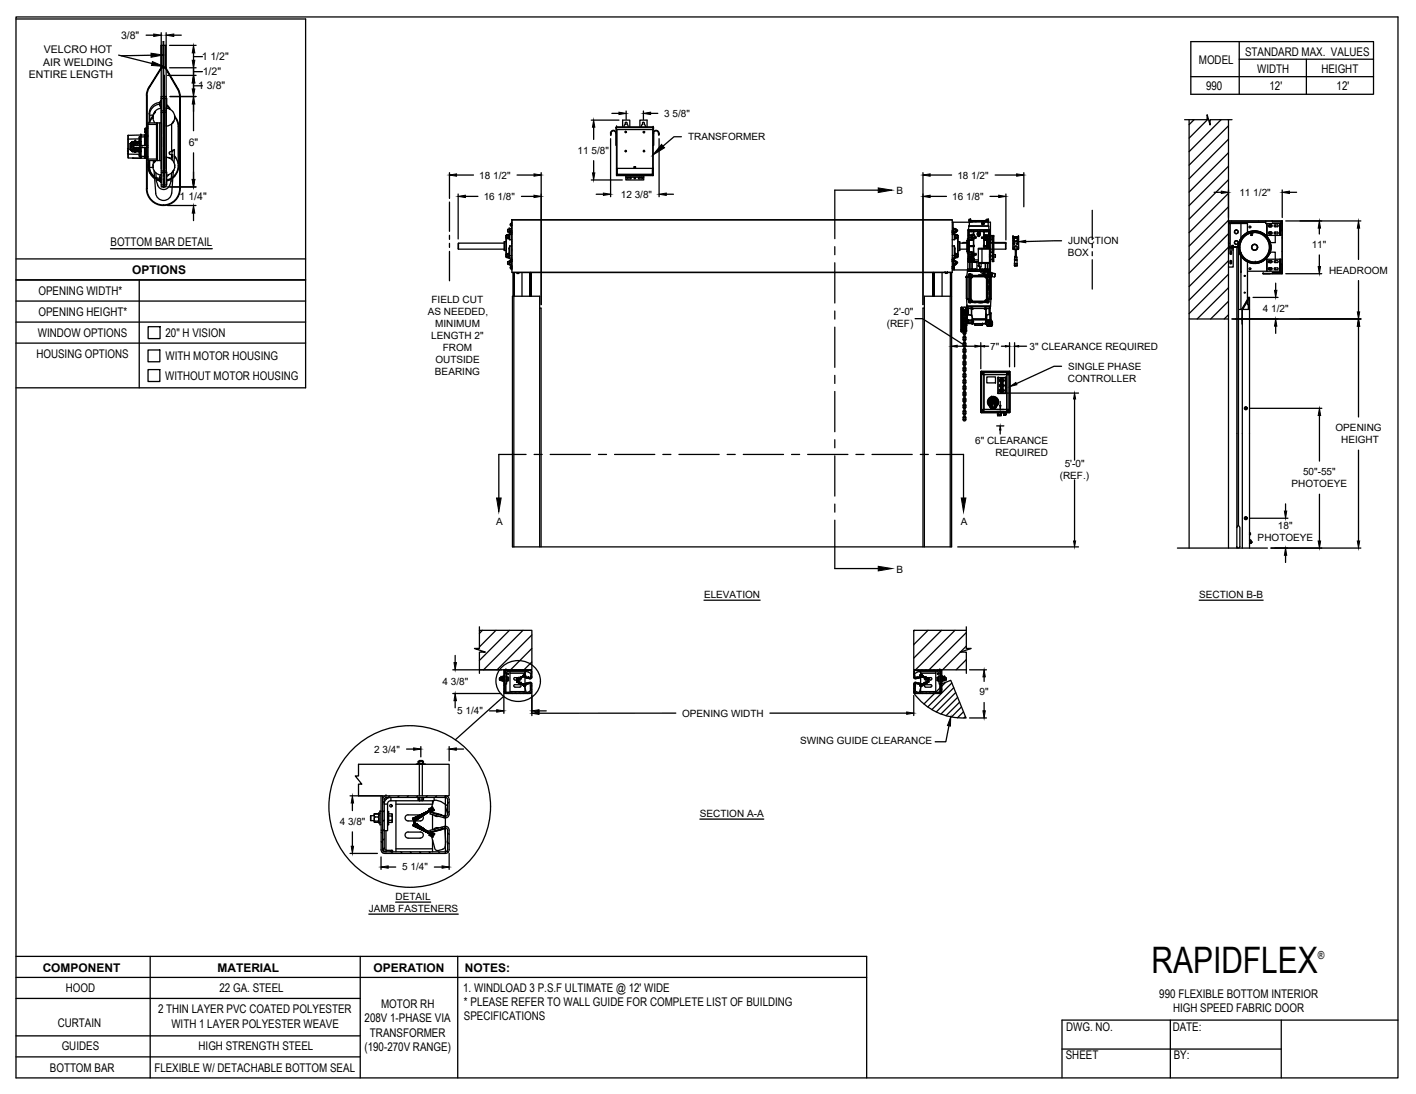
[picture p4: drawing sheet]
<svg xmlns="http://www.w3.org/2000/svg" width="279mm" height="216mm" viewBox="0 0 279 216" stroke-linecap="round" stroke-linejoin="round" font-family="sans-serif">
<defs><g id="words">
<text font-size="7.2" x="227.2" y="192">RAPIDFLEX</text>
<g font-size="2.4">
<text x="245.7" y="11.1">STANDARD MAX. VALUES</text>
<text x="236.6" y="12.7">MODEL</text>
<text x="238" y="17.8">990</text>
<text x="248.1" y="14.4">WIDTH</text>
<text x="250.5" y="17.8">12'</text>
<text x="260.7" y="14.4">HEIGHT</text>
<text x="263.7" y="17.8">12'</text>
<text x="21.8" y="48.6">BOTTOM BAR DETAIL</text>
<text x="26.1" y="54">OPTIONS</text>
<text x="7.6" y="58.2">OPENING WIDTH*</text>
<text x="7.6" y="62.4">OPENING HEIGHT*</text>
<text x="7.2" y="70.7">HOUSING OPTIONS</text>
<text x="7.5" y="66.5">WINDOW OPTIONS</text>
<text x="32.7" y="66.5">20&quot; H VISION</text>
<text x="32.7" y="71.1">WITH MOTOR HOUSING</text>
<text x="32.6" y="75">WITHOUT MOTOR HOUSING</text>
<text x="8.4" y="191.8">COMPONENT</text>
<text x="42.9" y="191.7">MATERIAL</text>
<text x="73.7" y="191.8">OPERATION</text>
<text x="91.7" y="191.8">NOTES:</text>
<text x="13" y="195.8">HOOD</text>
<text x="43.3" y="195.7">22 GA. STEEL</text>
<text x="91.4" y="195.7">1. WINDLOAD 3 P.S.F ULTIMATE @ 12' WIDE</text>
<text x="228.7" y="196.9">990 FLEXIBLE BOTTOM INTERIOR</text>
<text x="11.4" y="202.6">CURTAIN</text>
<text x="31.2" y="200">2 THIN LAYER PVC COATED POLYESTER</text>
<text x="33.8" y="202.8">WITH 1 LAYER POLYESTER WEAVE</text>
<text x="71.9" y="201.8">208V 1-PHASE VIA</text>
<text x="75.2" y="198.9">MOTOR RH</text>
<text x="91.5" y="201.4">SPECIFICATIONS</text>
<text x="91.5" y="198.5">* PLEASE REFER TO WALL GUIDE FOR COMPLETE LIST OF BUILDING</text>
<text x="210.4" y="203.6">DWG. NO.</text>
<text x="231.4" y="203.4">DATE:</text>
<text x="231.5" y="199.7">HIGH SPEED FABRIC DOOR</text>
<text x="12.2" y="207.3">GUIDES</text>
<text x="39.2" y="207.2">HIGH STRENGTH STEEL</text>
<text x="71.9" y="207.5">(190-270V RANGE)</text>
<text x="73" y="204.6">TRANSFORMER</text>
<text x="210.3" y="209.1">SHEET</text>
<text x="231.6" y="209">BY:</text>
<text x="9.8" y="211.5">BOTTOM BAR</text>
<text x="30.5" y="211.6">FLEXIBLE W/ DETACHABLE BOTTOM SEAL</text>
</g>
<text font-size="2.2" x="260.1" y="189.2">®</text>
<g font-size="2.1">
<text x="8.7" y="10.4">VELCRO HOT</text>
<text x="23.9" y="7.7">3/8&quot;</text>
<text x="39.8" y="11.9">1 1/2&quot;</text>
<text x="5.7" y="15.5">ENTIRE LENGTH</text>
<text x="8.5" y="13">AIR WELDING</text>
<text x="39.1" y="17.6">1 3/8&quot;</text>
<text x="40" y="14.8">1/2&quot;</text>
<text x="37.3" y="28.7">6&quot;</text>
<text x="35.4" y="39.5">1 1/4&quot;</text>
</g>
<g font-size="2">
<text x="131.1" y="23.1">3 5/8&quot;</text>
<text x="135.8" y="27.7">TRANSFORMER</text>
<text x="94.6" y="35.2">18 1/2&quot;</text>
<text x="114" y="30.3">11 5/8&quot;</text>
<text x="188.9" y="35.2">18 1/2&quot;</text>
<text x="95.4" y="39.5">16 1/8&quot;</text>
<text x="122.5" y="39">12 3/8&quot;</text>
<text x="176.9" y="38.3">B</text>
<text x="187.9" y="39.5">16 1/8&quot;</text>
<text x="244.6" y="38.7">11 1/2&quot;</text>
<text x="210.7" y="50.6">BOX</text>
<text x="210.8" y="48.2">JUNCTION</text>
<text x="258.8" y="49">11&quot;</text>
<text x="262.2" y="54">HEADROOM</text>
<text x="85.1" y="59.8">FIELD CUT</text>
<text x="84.4" y="62.2">AS NEEDED,</text>
<text x="85.9" y="64.6">MINIMUM</text>
<text x="175" y="64.6">(REF)</text>
<text x="176.3" y="62.2">2'-0&quot;</text>
<text x="249.2" y="61.5">4 1/2&quot;</text>
<text x="85.1" y="66.9">LENGTH 2&quot;</text>
<text x="85.9" y="71.7">OUTSIDE</text>
<text x="87.4" y="69.3">FROM</text>
<text x="195.4" y="69">7&quot;</text>
<text x="203.2" y="69.2">3&quot; CLEARANCE REQUIRED</text>
<text x="85.8" y="74.1">BEARING</text>
<text x="210.7" y="75.4">CONTROLLER</text>
<text x="210.7" y="73">SINGLE PHASE</text>
<text x="192.4" y="87.5">6&quot; CLEARANCE</text>
<text x="196.4" y="89.9">REQUIRED</text>
<text x="263.5" y="85.1">OPENING</text>
<text x="264.6" y="87.4">HEIGHT</text>
<text x="209.1" y="94.4">(REF.)</text>
<text x="210.1" y="92.1">5'-0&quot;</text>
<text x="257.1" y="93.8">50&quot;-55&quot;</text>
<text x="254.8" y="96.1">PHOTOEYE</text>
<text x="97.9" y="103.6">A</text>
<text x="189.6" y="103.6">A</text>
<text x="248.2" y="106.7">PHOTOEYE</text>
<text x="252.2" y="104.3">18&quot;</text>
<text x="176.9" y="113">B</text>
<text x="138.9" y="118">ELEVATION</text>
<text x="236.6" y="118">SECTION B-B</text>
<text x="87.3" y="135.2">4 3/8&quot;</text>
<text x="193.3" y="137.2">9&quot;</text>
<text x="90.2" y="141">5 1/4&quot;</text>
<text x="134.6" y="141.4">OPENING WIDTH</text>
<text x="73.9" y="148.5">2 3/4&quot;</text>
<text x="157.9" y="146.9">SWING GUIDE CLEARANCE</text>
<text x="138.1" y="161.2">SECTION A-A</text>
<text x="67" y="162.8">4 3/8&quot;</text>
<text x="79.4" y="171.8">5 1/4&quot;</text>
<text x="72.8" y="180">JAMB FASTENERS</text>
<text x="78.1" y="177.6">DETAIL</text>
</g>
</g></defs>
<!-- layer: ANNOTATIONS -->
<g fill="none" stroke="#000" stroke-width=".25">
<path d="M23.4 10.9l6.6 1.6M28.8 6.9h1.5M29.8 10.9l-5.8 .1M31.8 6.5v26.8M32.8 6.5v26.8M33.1 14.9h5.6M33.5 9h5.2M33.5 13.4h5.2M33.5 19.1h5.2M34.3 6.9h1.5M38.2 14.1h1.7M38.2 16.9h1.7"/>
<path d="M38.2 11.2h1.7M33 36.9h5.7M38.2 20.5v5.3M38.2 30.2v5.2M88.7 34.1v5.1M90.1 34.5h3.3M90.4 38.3v8.9M91.8 38.8h2.5M102 34.5h3.4M102.9 38.8h2.5M106.8 34.1v26M116.7 23.7h5.4"/>
<path d="M116.7 35.5h6.1M117.1 25.1v2.4M117.1 31.7v2.4M117.6 38.3h1.5M120.5 27.4v11.4M120.7 22.4h1.4M123.5 21.9v1.7M127 21.9v1.7M128.4 22.4h1.4M130 27.4v11.4M131.5 38.3h1.4M134.5 27h-1.5l-2.2 1.8"/>
<path d="M182.1 34.1v26M183.5 38.8h3.3M183.5 34.5h4.3M195.3 38.8h1.8M196.4 34.5h4.2M198.5 38.3v9M202 34.1v6.7M239.6 38h1.4M242.4 37.5v5.4M253 37.5v5.4M254.4 38h1.4M33 40.6h5.7"/>
<path d="M38.2 42.1v1.4M209.5 47.5l-7.1 .2M247.2 58.7h5M251.7 55.9v1.4M253.7 54h7.1M253.7 43.6h14.8M260.3 45v1.2M260.3 50.3v2.3M268.1 45v6.2M268.1 55.4v6.2M180.6 62.9h1.4l8.6 5.4M188.9 68.3h3.5"/>
<path d="M193.5 67.6v5.2M194.3 68.3h.8M197 77.6h15.8M197.4 79.2v.8M197.6 68.3h.8M199.2 67.6v4.8M200.2 67.6v4.8M201 68.3h1.6M209.5 72.3h-1.5l-7.4 3.4M212 78.7v12.1M243.1 62.9h25.4M251.7 64.4v1.4"/>
<path d="M268.1 64.4v17.9M196.7 84.1h1.4M196.7 80.8h1.4M197.4 84.9v.8M212 94.7v12.1M246.5 80.6h14.3M253.7 99.4v1.5M260.4 82v9M260.4 97.5v9.3M268.1 88.8v18M138.9 118.4h11.1M189 107.9h23.8"/>
<path d="M236.6 118.4h12.6M246.5 102.3h7.6M250.8 108.2h17.7M253.7 109.6v1.4M89.3 132.2h9.7M89.3 136.9h9.5M89.8 129.3v1.5M89.8 138.3v1.4M99.4 136.8v4M104.9 136.8v4.4M180.3 137.3v3.9M191.3 132.2h3.3"/>
<path d="M194.2 133.6v.9M194.2 138.6v1.7M69.1 157.1h6.1M69.5 158.5v1.5M80.2 147.8h1.4M83 147.3v2.1M88.6 147.3v2.8M90 147.8h1.5M96.6 140.3h1.4M106.4 140.3h1.4M133.4 140.7l-27 .1M151.9 140.7h27"/>
<path d="M187.2 143.3l-.6 3.1h-2.1M191.3 141.7h3.3M69.1 168.4h5.4M69.5 164.2v2.8M75.2 169.1v2.5M76.6 171.1h1.5M78.1 178h6.9M85.7 171.1h1.5M88.6 168.4v3.2M138.1 161.6h12.6M72.8 180.4h17.6"/>
</g>
<!-- layer: MOTOR RH -->
<g fill="none" stroke="#000" stroke-width=".25">
<path d="M233.7 23.6h4.5v-1l.6 2.1v-1.1h4.3M234.6 23.6v84.6M235.6 23.6l-1 1M238.4 23.5l-3.8 3.8M240.9 23.6l-6.3 6.3M242.4 23.6v84.6M242.4 24.8l-7.8 7.8M242.4 27.5l-7.8 7.8M242.4 30.1l-7.8 7.8M242.4 32.8l-7.8 7.8M242.4 35.5l-7.8 7.7M242.4 38.1l-7.8 7.8"/>
<path d="M90.5 48v1.2h9M99.5 48h-9v1.2M99.5 47.7v1.7M99.5 49.4h.3M99.5 47.7h.3M99.8 50.7h.1M99.8 46.9h.1M99.8 46.5h.2M99.8 50.2h.2M99.8 50.7h.2M99.8 46.5h.1M99.8 46.9h.2"/>
<path d="M99.8 50.2h.1M99.8 46.5v.4M99.8 47.1v2.9M99.8 50.2v.5M99.8 50h.1M99.9 47.1h-.1M99.9 47.1v3h.1M99.9 47.1h.6M100 46.3l.1 .8v-.3M100.1 46.4h.3v.4h-.3zM100.1 46.4v-.1h.3v.1M100.1 50h.3v.2l-.3 .1z"/>
<path d="M100.1 50.3v.4h.3M100.1 50.7v.2h.3M100.1 50.1v.8M100.1 50v.1M100.2 45.3h.3M100.2 45.7h.3M100.2 45.3v.4M100.2 51.6v.5M100.2 52.1h.3M100.2 51.6h.3M100.4 46.8v.3M100.4 50.3v.4"/>
<path d="M100.4 50.7v.2M100.4 50v.1M100.4 50.1h.1M100.4 46.3h.1M100.4 50h.1M100.4 47v.1M100.4 50.8v.1M100.5 49.1l.1-.6-.1 .6M100.5 47.1l.1 .2h.4M100.5 49.1h.1M100.5 49.1l-.1 1.8 .1-1.8M100.5 45.1h.1"/>
<path d="M100.5 45.9h.1M100.5 45.3v-.2h.4v.3M100.5 45.3v.1M100.5 45.8h.1M100.5 45.8l.3 .1M100.5 45.1v.8M100.5 52.2v.1M100.5 47l-.1 .1M100.5 50.9h.1M100.5 51.5v.7l.4 .1v-.1M100.5 52.2h.1M100.6 50.4h-.1"/>
<path d="M100.6 46.2l-.1 .1M100.6 46.2v1.1l-.1-1.1v.9M100.6 50.9h.4M100.6 46.2h.4M100.6 50.4h.4M100.6 46.3h.4M100.7 45.8v.1M100.7 51.5h-.2v.2l.4 .1v.4h-.4v-.4M100.7 44.5h.3v.1M100.7 45.9h.3v-.3h-.2v.3M100.7 45.6l.1-.1h.2v.1M100.7 51.3l.1-.1h.2l-.2 .1v.2h.2v-.2"/>
<path d="M100.7 51.5h.1M100.7 52.7h.1M100.7 52.9h.1M100.7 45.6v.2M100.7 51.3v.2M100.7 44.2v.3M100.7 44.2h.1M100.7 52.7v.2M100.7 45.6v.3M100.8 53h.2M100.8 45.9l.2 .1M100.8 51.6h.2"/>
<path d="M100.8 51.6h.1M100.8 53h.1M100.8 46h.1M100.8 45.6v.4M100.8 52.6v.4M100.8 52.7v-.1h.2l-.2 .1v.3h.2v-.3M100.8 52.6h.1M100.8 44.1l.2 .1h-.2zM100.8 44.2v.3l.2 .1M100.8 51.5v.1M100.8 44.1v.5M100.8 45.5v.1"/>
<path d="M100.8 51.2h.1M100.8 51.2v.4M100.9 51.8v-.2l.1 .8M100.9 45.1h.1M100.9 46h.1M101 53h.1M101 52.6h.1M101 44.2v.3M101 45.9v.1M101 51.5v.1M101 44.1h.1M101 45.5v.1"/>
<path d="M101 51.2h.1M101 43.9v9.4M101 45l-.1 .5h-.4v.3h.2M101 48h.1M101 49.2h.1M101 51.5h.1M101 44.5v.1M101 46h.1M101 48.5h-.4v2.4M101 49.5h.1M101 43.9h.1M101 47.6h.1"/>
<path d="M101 43.8v.1M101 43.4h86.9v10.4h-86.9zM101 51.6h.1M101 53.7h86.9M101 43.4h86.9M101.2 53.8v4.7M101.3 53.8v4.7M101.4 58.5v49.4M101.5 53.8v4.7M102 53.8h.4M102 53.8v.2h.3v-.2M102.2 53.8v.2"/>
<path d="M103 53.8v4.7M104.6 58.5v-4.7v4.7M104.7 53.8v4.7v-4.7M104.7 58.5v-4.7v4.7M104.8 53.8v4.7v-4.7M184.1 53.8v4.7v-4.7M184.1 58.5v-4.7v4.7M184.2 53.8v4.7v-4.7M184.2 53.8v4.7zM184.2 58.5v-4.7v4.7M184.3 58.5v-4.7v4.7M185.9 53.8v4.7"/>
<path d="M186.5 53.8h.1M186.5 53.8h.4M186.5 53.8v.2h.4v-.2M186.7 53.8v.2M186.9 53.8h.1M187.5 58.5v49.4M187.5 53.8v4.7M187.6 53.8v4.7M187.8 53.8v4.5h-.2M187.9 46.2l.4 .1M187.9 51.2v.4M187.9 46.3h.4"/>
<path d="M187.9 53.3h3M187.9 51.6h.1M187.9 53h.1M187.9 46h.1M187.9 50.4h.4M187.9 48.5h.4M187.9 43.9h3.4M187.9 51.3l.2 .1v.1h-.2M187.9 51.2h.1M187.9 51.2l.3 .1M187.9 52.7h.2v.2h-.2zM187.9 52.6v.1"/>
<path d="M187.9 52.9v.1l.3-.1M187.9 52.6l.3 .1M187.9 45.6v-.1h.2v.1l-.2 .1v.2h.2v-.3h.1M187.9 45.9l.2 .1M187.9 52.6h.1M187.9 45.5v.1M188.1 45l.1 .6M188.1 43.9v1.6M188.1 46v.2M188.1 50.9v.3M188.1 51.6v1M188.1 53v.3"/>
<path d="M188.1 51.2v.4M188.1 52.6h.1M188.1 45.5v.1M188.1 53h.1M188.1 46h.1M188.1 45.6v.4M188.1 52.6v.4M188.2 51.5l-.1 .9M188.2 52.2v.1M188.2 45.9h.1M188.2 51.5v.1M188.2 45.1h.3v.2h-.3z"/>
<path d="M188.2 45.3v.3M188.2 51.6h.3v.4h-.3zM188.2 52v.3h.3v-.3M188.2 45.9l-.1 .1M188.2 45.1h.1M188.2 51.5l-.3 .1M188.2 52.7v.2M188.2 51.3v.2M188.2 45.6v.3M188.2 51.5h.3v.1M188.3 50.4h.1M188.3 48.5l.1 .6"/>
<path d="M188.3 45.9v1.4l.1-.2M188.3 48.5v3M188.3 52.3v1M188.3 50.9h-.4M188.4 47l.6 .1M188.4 47v.1M188.4 49.1h.1M188.4 50h.1M188.4 49.1v1.8v-1.8M188.4 47.1v-.9v.9M188.4 47.1l-.1 .2h-.4M188.5 46.3h-.1"/>
<path d="M188.5 50.9h.1M188.5 50.3v.6M188.5 46.4h.3l.1 .2-.1 .2h-.3M188.5 50l-.1 .1M188.5 45.3v.4h-.3M188.5 45.7v.2h-.3M188.5 45.1l.1 .8M188.5 51.5v.8M188.6 51.6h.1M188.6 45.3h.2M188.6 52.1h.1M188.7 45.3v.4z"/>
<path d="M188.7 51.6v.5M188.7 51.6h.1M188.7 51.6v.4M188.7 52v.1M188.7 52h.1M188.8 45.3l.2 .2-.2 .2M188.8 51.6l.2 .2-.2 .2M188.8 45.7h-.2M188.8 50.9h.1M188.8 50.3v-.3h-.3v.2l.3 .1 .1 .1-.1 .3h-.3M188.8 50.7v.2h-.3M188.8 46.3h.1"/>
<path d="M188.9 46.4l-.1 .7v-.3M188.9 46.4h-.1M188.9 46.4l-.5-.1v.7M188.9 46.5h.1M188.9 50.2h.1M188.9 46.9h.1M188.9 50.1v.7M189 47.1h.1M189 47.1v3h-.2M189 50h.1M189 50.2l.1 .5h-.2M189 46.5v.4"/>
<path d="M189 49.4h.3M189 47.7h.3M189 47.1v2.9M189 50.2v.5M189.3 47.7v1.7M189.4 48h1.4M189.4 49.2h1.4M190.7 54.7h.1M190.7 54.7h.4M190.7 59.1l.1 1.4M190.7 54.5h.4M190.7 59.1h.6"/>
<path d="M190.7 54.5v.2M190.7 58.9v.2M190.8 54.7v4.2M190.8 47.9h-.8v.1M190.8 54.7h.1M190.8 47.5v2.2M190.8 49.7h.1M190.8 47.5h.1M190.9 50l.1 .1M190.9 54.7h.1M190.9 53.6h2.5M190.9 53.5h2.5"/>
<path d="M190.9 53.2v.4M190.9 53.6l-.2 .9M190.9 53.2h.7M190.9 53.5h.1M190.9 53.2h.1M191 51.1h.1M191 51.6h.1M191 47.1l-.1 3M191 51.7h.2M191 53.2l.1 .2h1.2l.1-.2M191 54.7h.1M191 54.7v4.2"/>
<path d="M191.1 45.3l4.1 .1zM191.1 53.1v.2M191.1 53.3h.1M191.1 53.3h1.3M191.1 53.3v.1M191.1 54.1h.2M191.1 51.1v.3M191.1 59.1h.2M191.1 51.4l.1 .3M191.1 51.6h.1M191.1 45.7v5.4M191.1 45.7h.1"/>
<path d="M191.1 46.4v.9M191.1 49.9v1.2M191.1 46.4l.8 .1-.1 .8-.6 .1M191.1 50.7h.1M191.1 46.5h.5v.2h.2M191.1 51.4v.1M191.1 45.6h.1M191.1 45.6v.1M191.1 51.5h.1M191.1 46.7v.4zM191.1 51h.1M191.1 50v.5z"/>
<path d="M191.1 51.5l.1 .1M191.1 50.8h.1M191.1 50.8l.1 .1M191.2 45.6h1.7l-.6 .1M191.2 44.6l-.1 .8M191.2 44.6h3.9M191.2 47.3h.4h-.4M191.2 49.9h.4zM191.2 50.7v.1M191.2 50.7h-.1M191.2 46.4h.7M191.2 50.8h.1"/>
<path d="M191.2 51.7l.1 .1M191.2 46.5h.4M191.2 50.2h.4M191.2 46.9h.4M191.2 54.7h.1M191.2 59.6v.1M191.2 45.6v.1M191.2 45.7l-.1 .7M191.2 47.3v2.6M191.2 51.7h.2M191.2 51.6h.1M191.2 48.7h.1"/>
<path d="M191.2 48.5h.1M191.2 49.7l.6 .1 .1 .5M191.2 46.4h.1M191.2 50.9h.1M191.2 45.7h.1M191.2 59.6h.1M191.2 59.6h.2M191.2 50.7l.5 .1M191.2 50.8v.2M191.2 51.5v.1M191.2 45.7h.9M191.2 43.5v.2h.4"/>
<path d="M191.2 43.5h.1M191.2 43.5h.2M191.2 49.7v.1M191.2 49.7h.5M191.2 48.5h.9M191.2 59.7h.1M191.2 48.5l.8 .1M191.2 45.4v.3M191.2 48.6h.8M191.2 48.6h1h-.2M191.2 49.7h.1M191.2 48.6v.1"/>
<path d="M191.2 47.4h.1M191.2 47.4v1.1M191.2 48.7v1M191.2 48.7h.9M191.3 43.4h.1M191.3 43.4h.2M191.3 54.7h.1M191.3 54.1h.2M191.3 59.1h-.2v.5h.2M191.3 54h.1zM191.3 44.6v-.8h3.7v.8M191.3 43.4v.1"/>
<path d="M191.3 54v.1M191.3 54.6v.1M191.3 58.9v.2M191.3 51.6h.1M191.3 59.6l-.1 .1M191.3 43.7v.1M191.3 54.1v.5h-.2v-.5h.7M191.3 59.4l.3 .3M191.3 59.4h.1M191.3 54.6h.1M191.3 54.7h-.6v4.2h.6M191.3 51.7h.1"/>
<path d="M191.3 59.6h.1M191.3 59.5v.1M191.4 51.7l-.1 1.4-.4 .1M191.4 51.6h.1M191.4 51.7h.1M191.4 45.4v.3M191.4 54h.1M191.4 51.7v1.5M191.4 51.7h.3M191.4 59.4h.1M191.4 54.6h.1M191.4 54.6l-.1 4.8"/>
<path d="M191.4 43.5v.2M191.5 54.1h.3v.3M191.5 54v.1M191.5 54.9v4.3M191.5 54.5h3.3v4.9l-.1 .2-3.2-.1zM191.5 59.7h-.2M191.5 43.4h.1M191.5 43.8h.1M191.5 43.4v.1M191.5 59.2l.3 .2M191.5 54.9h.1M191.5 59.2h.1"/>
<path d="M191.5 59.2l.1 .1M191.6 50.9h.1M191.6 50.9l.4 .2M191.6 50.8l-.4 .1M191.6 43.7l-.1 .1M191.6 43.7l.2 .1M191.6 53.3h.1M191.6 54.8l-.1 .1M191.6 54.3l-.3 .3M191.6 54.9h.1M191.6 59.2h.1M191.6 54.8h.1"/>
<path d="M191.6 59.3l.2 .1M191.6 54.4h3M191.6 59.6l3 .1M191.6 54.4h.1M191.6 45.7h.2M191.6 45.7h.1M191.6 54.8v.1M191.6 59.2v.1M191.6 53.3h.2M191.6 53.1h.4v.2h-.4M191.6 53.1l-.3 .1M191.6 51.6h.1"/>
<path d="M191.6 53.1v.2M191.6 46.6h.2v.6h-.2M191.6 50h.2v.5h-.2M191.6 49.9l.2 .1M191.6 50.5h.1M191.6 50v.5M191.6 47.1h.1M191.6 46.7v.4M191.6 47.1h.2M191.6 50.5v.1h-.5M191.6 47.1v.2M191.6 50.5h.2"/>
<path d="M191.7 53.3h-.1M191.7 49.7l.2 .1M191.7 46.4h.1M191.7 46.4l.2 .2M191.7 50.7l-.5 .1M191.7 47.4h-.5M191.7 49.7v.1M191.7 46.4h.2M191.7 53.3h.1M191.7 43.7v-.2h-.3l.1 .3M191.7 59.4l.2 .2-.1-.2M191.7 54.6l-.1 .2"/>
<path d="M191.7 51l.2 .1M191.7 50.7h.1M191.7 43.5h.9M191.7 50.8h.1M191.7 45.4h-.7v7.7M191.8 53.3h.1M191.8 51.7h.1M191.8 45.7h.1M191.8 54.6l-.3 .2v.1M191.8 59.4v.1M191.8 53.3h-.1M191.8 54.6h.1"/>
<path d="M191.8 59.4h.1M191.8 51.8v1.5M191.8 50.7l.1 .1h-.2M191.8 51.6h.1M191.8 53.1h.1M191.8 54.5v.1M191.9 54.6h.1M191.9 54.6h2.5l.2 .3v4.3l-.2 .2h-2.5l-.3-.2v-4.3zM191.9 54.5h.1M191.9 54.5l-.1 .1M191.9 50.3l-.1 .4h-.6M191.9 50.2h.1"/>
<path d="M191.9 50v.1M191.9 47.3h.1M191.9 54.5v.1M191.9 53.3h.1M191.9 54.5h2.5M191.9 59.5h2.5M191.9 59.6h2.5M191.9 47h.1M191.9 50.3v.1M191.9 47.3l-.7 .1M191.9 50.3h.1M191.9 46.9h.1"/>
<path d="M191.9 46.9h.2M191.9 49.8v.2M191.9 47.3l-.2 .1M191.9 46.6v.2M191.9 47.2h.1M191.9 50.5h.1M191.9 53.3h-.1M191.9 50.4v.1M191.9 47v.2M191.9 50.2h.2M191.9 50.5l-.2 .2M191.9 47.2v.1"/>
<path d="M191.9 46.4h.4M191.9 50h.1M191.9 50.4h.1M191.9 50.7h.2M191.9 46.9v.1M191.9 47.3h.2M191.9 49.8h.2M191.9 46.4h.1M191.9 51.1h.1M191.9 50.4v.2M191.9 50.4h.2M191.9 50.1h.2"/>
<path d="M191.9 50.3h.3M191.9 50.2h.3M191.9 51.1l-.1 .5h-.1M191.9 50.1h.1M191.9 50.1v.1M192 51.1h.1M192 53.3h-.1M192 53.3h.1M192 53.2h.4M192 53.2h1.3M192 51.7l.8 .1M192.1 51.1h.1"/>
<path d="M192.1 50.2l-.2 .1M192.1 46.9h-.2M192.1 50.2h.1M192.1 45.7h.1M192.1 48.6h.1M192.1 51.1h-.1M192.1 46.4h-.2M192.1 48.7h.1M192.1 45.7h-.9v.7h.7M192.1 50.1v.1M192.1 50.3v.1M192.1 45.7v.7"/>
<path d="M192.1 47v1.5M192.1 48.6v1.5M192.1 50.3h.4M192.1 50.2h.4M192.1 46.9h.4M192.1 50.3h.1M192.1 47h.1M192.1 51.8h-.3v1.3M192.1 48.5h-.1M192.1 48.6v.1M192.1 47h-.2v.3M192.1 50.1h.1"/>
<path d="M192.1 46.4h.1M192.1 46.4h.2v.4h.3v.2h-.4M192.1 47.3v2.5M192.1 51.1l.2 .2M192.1 48.5h.1M192.1 50.7h.1M192.1 47.3h.1M192.1 49.8h.1M192.1 49.8v.3M192.1 50.4h.1M192.1 50.4v.7M192.1 59.7h.6"/>
<path d="M192.2 53.3h-.1M192.2 47h-.3M192.2 46.4h-.1M192.2 51.1h.1M192.2 48.6h.1M192.2 50.1l.4 .1v.1h-.4M192.2 50.1l.3 .1M192.2 48.5h.1M192.2 50.3l-.1 .1M192.2 53.2v.1M192.2 51.6h.1M192.2 51.2l.8 .1"/>
<path d="M192.3 45.7h-.2M192.3 45.7h.6M192.3 46.8h.1M192.3 45.7h-.2v.7M192.4 53.3l-.1 .1M192.4 53.3h.1M192.4 46.8l-.5 .1M192.4 53.2l-1.4 .1M192.4 53.2h.9M192.4 53.2h.1M192.6 50.2h.1M192.6 50.2h-.1"/>
<path d="M192.6 47h-.4M192.6 50.3h.1M192.6 50.3h-.4M192.6 46.8h.1M192.6 46.8l-.5 .1M192.6 43.7h1.1M192.6 43.7l-1.1 .1M192.6 43.5h1.9M192.6 43.5v.3M192.8 53.1h-1.2M192.9 46l-.1 .2 .1 .2M192.9 45.6v.4"/>
<path d="M192.9 45.7h.1M192.9 45.7v.3M192.9 59.7l.5 .1 .6-.1M192.9 46h.1M192.9 46l-.1 .3 .2 .1M193 46.5l.1 .2 .2-.2M193 46.4v.1M193 46.5h.1M193 46.4h.1M193 54.3h1M193 49h2.2v3h-2.2zM193 52.4l.2-.1-.2 .2h.2"/>
<path d="M193 51.6h-.7l-.1-.3a.19 .19 0 0 0-.2-.2 .19 .19 0 0 0-.1 .2l-.1 .3-.4 .1h1.4v1.5M193 49.2h2.8M193 51.8h2.4M193 52.5h.2h-.1M193.1 52.4h.1zM193.2 52v.6h.4v-.6M193.3 53.1a.94 .94 0 0 0 .7 .9M193.3 46.4h.1M193.3 46.4a.16 .16 0 0 1-.1 .3 .16 .16 0 0 1-.2-.2M193.3 52.6v.5h1.3M193.3 46l.1 .1-.1 .4M193.3 46h.1"/>
<path d="M193.3 46l.1 .2-.1 .2M193.3 45.7h.1M193.3 45.7h.8v.8M193.3 45.7v.3M193.4 45.6l-.1 .1M193.5 53.1a.71 .71 0 0 0 .6 .7M193.5 53.2h.3M193.5 52.6v.5M193.5 53.2h.7M193.6 53.5h1.7M193.6 53.5h1.7zM193.7 53.6h1.6"/>
<path d="M193.7 43.5v.3M193.7 46.9v.1M193.7 46.9l.4 .1M193.7 46.9h.5M193.8 49v3M193.8 53.2h.1M193.8 53.2h.2M193.8 53.2l.1 .2h1.3v-.2M193.8 53.3h1.4M193.8 53.3h.1M193.8 53.2v.1M193.9 53.3h.1"/>
<path d="M193.9 53.3h1.3M193.9 53.3v.1M193.9 43.9a.22 .22 0 0 0-.2 .3 .22 .22 0 0 0 .3 .1M193.9 43.9h.1M193.9 43.9a.17 .17 0 0 0-.1 .2 .17 .17 0 0 0 .1 .2M194 54.3l-.9 .1M194 44.3h.1M194 43.9h.1M194 54.3v.1M194 53.2l.1 .1M194 53.2h.2M194.1 43.9a.22 .22 0 0 0-.4 .2 .22 .22 0 0 0 .4 .2"/>
<path d="M194.1 46.8h-.4v.2h.4M194.1 46.8h-.4M194.1 48.6h.1M194.1 48.5h.1M194.1 47h.1M194.1 46.8h.1M194.1 47h.2M194.1 47.3v1.4M194.1 48.7h.1M194.2 48.5h.1M194.1 46.5h.1M194.1 45.7h.1"/>
<path d="M194.1 48.7v.3M194.1 48.5h.9M194.2 47h.1M194.2 47h-.1M194.2 48.6h.8M194.2 48.6h.1M194.2 48.6h-.1M194.2 47l-.1 .3M194.2 46.8h.1M194.2 45.7h-.9M194.2 46.9h.1M194.2 46.9h.2"/>
<path d="M194.2 45.7h-.1M194.2 46.5h-.1M194.2 48.6l-.1 .1M194.2 48.7h.1M194.2 45.7h.9v.7M194.2 47h.1v.2M194.2 46.5h.2M194.2 45.7l-.1 1.1M194.2 47v1.5M194.2 45.7h.9M194.2 46.5v.3M194.2 48.7h.9"/>
<path d="M194.2 47.3h.2M194.2 53.3h.1M194.2 53.3h.4M194.2 53.1h.3M194.2 54.2l.3 .1M194.2 53.1v.2M194.2 53.1l.1 .2M194.2 53.3h.2M194.2 48.5l.9 .1M194.3 53.3h.1M194.3 46.8h-.2M194.3 46.8h.1"/>
<path d="M194.3 47h.1M194.3 53.7h-.2l-.1 .4 .2 .1M194.3 53.7h.3M194.3 53.7l-.1 .5M194.4 47h.1M194.4 46.9v.1M194.4 46.8h-.1M194.4 47v.2M194.4 46.8l-.2 .1M194.4 47.2v.1M194.4 47.2h.1M194.4 47h-.1"/>
<path d="M194.4 46.8h.1M194.4 46.9l-.1 .1M194.4 47.3l.6 .1M194.4 46.5l-.1 .3M194.4 47.3l.2 .1M194.4 46.5h.1M194.4 54.5l.1 .1M194.4 54.6h.1M194.4 59.4h.1M194.4 54.5h.1M194.4 59.4v.2l.1-.2M194.4 53.3h.1"/>
<path d="M194.4 46.8v.5l.7 .1M194.4 46.6v.2M194.4 46.5l-.1 .1M194.4 54.5v.1M194.4 53.3h-.1M194.4 43.8h.1M194.4 52v1.1M194.5 54.6h.1M194.5 59.4h.1M194.5 53.3h.1M194.5 53.1h.1M194.5 47.1h.1"/>
<path d="M194.5 54.3l.1 .1M194.5 52v1.1M194.5 54.3v.1M194.5 59.4l-.1 .1M194.5 54.6l.1 .2M194.5 45.7h.1M194.5 45.4h.8v7.7M194.5 43.5h.1M194.5 43.5h.3M194.5 54.6l.1 .1M194.5 43.5v.2M194.5 53.1v.2"/>
<path d="M194.6 46.4l-.2 .1M194.6 53.3h-.1M194.6 53.7h.4l-.2 .7M194.6 53.3h.1M194.6 47.4h.4M194.6 46.4h.1M194.6 53.7l-.1 .6M194.6 46.4h.5M194.6 46.6h-.1v.6h.1M194.6 46.7h.1M194.6 46.7v.4M194.6 48.9h.1"/>
<path d="M194.6 49h.1M194.6 48.8h.1M194.6 46.5h.5M194.6 46.9h.2M194.6 47.1v.2M194.6 54.8l.1 .1M194.6 54.3l.3 .3M194.6 54.7l.1 .2M194.6 54.8h.1M194.6 59.3l-.1 .1M194.6 54.4h.1M194.6 53.2h.6"/>
<path d="M194.6 45.7h.1M194.6 53.1v.2M194.6 59.6v.1M194.7 43.7l-.3 .1M194.7 43.7v.1M194.7 43.7h.1M194.7 48.8h.1M194.7 48.9h.1M194.7 49h.1M194.7 59.2l-.1 .1 .2-.1M194.7 54.9h.1M194.7 59.2h.1"/>
<path d="M194.7 54.9v4.3M194.7 59.2l-.2 .2M194.7 43.4h.1M194.7 47.9h.2zM194.7 47.8h.1M194.7 47.8l.1 .1M194.7 48h.1M194.7 48.2h.1M194.7 48.3h.1M194.7 47.5h.2v.1zM194.7 43.4v.1M194.7 43.4h.3"/>
<path d="M194.8 43.4h.2M194.8 47.8h.1M194.8 48.4h.1M194.8 48h.1M194.8 47.6h.1M194.8 47.6v.1M194.8 47.7h.1M194.8 48.3h.1M194.8 48.2h.1M194.8 48.9h.1M194.8 48.8h.1M194.8 48.1v.1"/>
<path d="M194.8 59.7h.1M194.8 48.5h.1M194.8 48.4v.1M194.8 48.1l.1 .1-.1-.1M194.8 48.1h.1M194.8 48.1l-.1 .1M194.8 48.3l.1-.1v.1M194.8 48.2v.1M194.8 47.5h.1M194.8 47.8h-.1M194.8 47.9h.1M194.8 49h.1"/>
<path d="M194.8 54.9v4.3M194.8 43.5l.1 .2M194.8 59.6h.2M194.8 46.7v.4M194.8 47.1h.3M194.8 46.7h.3M194.8 43.5v.3M194.8 54.6h.1M194.8 59.4h.1M194.9 48.9h.1M194.9 48.8h.1M194.8 59.6h.3"/>
<path d="M194.8 54.5h.2M194.9 59.6v-.2l-.3 .3M194.9 47.9h.1M194.9 47.8h.1M194.9 48.4h.1M194.9 48.5h.1M194.9 48.1h.1M194.9 47.7h.1M194.9 52v1.2M194.9 48h.1M194.9 43.5h.2M194.9 48h-.2"/>
<path d="M194.9 48.2h.1M194.9 47.6v.1M194.9 47.6h.1M194.9 47.6h-.1l.1 .1M194.9 53.6l-.2 .8M194.9 45.4v.3M194.9 56.2l.1 .4-.1 .8zM194.9 57.6v.6M194.9 54.6l-.1 4.8M194.9 54.6h.1M194.9 59.1h.3zM194.9 47.8v.1"/>
<path d="M194.9 48.4v.1M194.9 49h.1M194.9 55.9h.1M194.9 54.7h.7M194.9 55.9v-.8v.9M194.9 54.5v.1M194.9 59.7h.1M194.9 43.7v.1M194.9 59.6v.1M195 53.7h.1M195 43.4h.1M195 54.7h.1"/>
<path d="M195 59.1h.5M195 54.6v.1M195 58.9v.2M195 43.9h.4v2.5M195 48.5h.1M195 48.5h-.9h.1M195 47.4h.1M195 48.6h.1M195 48.6v.1M195 43.4v.1M195 47.4v1.1M195 48.7v.3"/>
<path d="M195 59.7h.1M195 48.6l.1 .1M195 54.5h.2M195 59.6v.1M195 45.4h.1M195.1 43.5h.1M195.1 43.5v.2h-1.4M195.1 48.7v.3M195.1 45.6h-1.8v.4M195.1 59.6h.1M195.1 54.7h.1M195.1 45.6v3.4"/>
<path d="M195.1 45.7h.1M195.1 48.5h.1M195.1 48.5h-.9M195.1 46.4h.1M195.1 45.4v.3M195.1 48.6v.1M195.1 44.6l.1 .8M195.1 45.7v1M195.1 47.1l.1 .2M195.1 47.3h-.5h.5v1.3M195.1 46.4h-.5M195.1 47.1h.1"/>
<path d="M195.1 46.7v.4M195.1 53.7l-.1 .8zM195.1 45.6v.1M195.1 46.4l-.6 .1-.1 .3M195.1 46.5h-.5v.2h-.1M195.2 59.1v.5h-.3M195.2 53.3v.1M195.2 54.6h-.3M195.2 53.3h.1M195.2 54.5v.1M195.2 53.7l.1 .1M195.2 53.2h.1h-.7"/>
<path d="M195.2 54.7h.1M195.2 53.2h.1M195.2 53.1v.1M195.2 53.2v.1M195.2 54.7v4.2M195.2 54.5l.2 .1M195.2 50.7h.1M195.2 54.5h.1M195.2 51.7h.1M195.3 50.6h.1M195.3 50.4h.1M195.3 50.5h.1"/>
<path d="M195.3 50.3h.1M195.3 50.7h.1M195.3 46.3h.1v5.7h-.1M195.3 46.4h.2l-.1 1M195.3 49h.1M195.3 48.9h.1M195.3 53.1h-.7M195.3 53.1v.1M195.3 53.5h.1M195.3 54.7h.1M195.3 53.6h.1M195.3 53.2h.1"/>
<path d="M195.3 53.2v.4M195.3 53.6l.1 .1M195.4 50.2h-.1v.3M195.4 50.5h.2h-.2M195.4 49.8h.4M195.4 48h.4M195.4 53.8h.1M195.4 50.7l-.1 .1M195.4 51.2h.4M195.4 50.2l-.2 .1M195.4 49.7l.1 .1M195.4 47.9h.4"/>
<path d="M195.4 53.7l-.2 .8M195.4 53.7l-.2 .9M195.4 47.4v.5M195.4 49.2v.5M195.4 51.2l-.1 2.1M195.5 54.7h.1M195.5 54.7v4.2M195.5 46.5l.3 .1v.2h-.3M195.5 58.9v1.5M195.5 59.1h.1M195.5 54.6v.1M195.6 54.7v4.2h-.7v-.4"/>
<path d="M195.6 54.7h.1M195.6 51.2h.1M195.6 53.8l-.1 .8M195.7 53.9l-.1-.1-.1 .8M195.7 53.9l-.2 .7M195.7 53.9h.1l-.1 .6h-.1M195.7 54.5h.1M195.8 46.8v.4h-.3M195.8 47.2h.1M195.8 47.3v4.3h.3v-5.1h-.1v5.1M195.8 49.5h.3M195.8 47.3h.1"/>
<path d="M195.8 47.2l-.3 .1M195.8 47.3v-.8h.1v5.1M195.8 54h.1M195.8 46.7h.1M195.9 51.6h.1M195.9 50.7l.1 .1M195.9 50.8h.1M195.9 50.2h.1M195.9 51h.1M195.9 50h.1M195.9 51.2h.1M195.9 49.8h.1"/>
<path d="M195.9 49.6h.1M195.9 51.4h.1M195.9 51.5h.1M195.9 49.5h.1M196 51.6h.1M195.9 46.6h.1M195.9 53.9l.5 .1-.2 .7-.4-.1zM195.9 49.4h.1M195.9 46.8h.1M196 50.5h.1M196 50.7h.1M196 50.2h.1"/>
<path d="M196 49.8h.1M196 49.5h.1M196 49.4h.1M196 46.7h.1M196.1 48h2.3v1.2M196.1 49.2h2.3M196.1 47.9h2.4l-.1 1.3M196.1 50.2h.3v.5h-.3M196.3 54.1v.4M198.4 48h.1M242.4 48h.1M242.4 43.9h7.3"/>
<path d="M242.4 48.9h.9M242.4 43.6h10.6M242.4 44.1h3.7v1.8M242.4 49.1h.9M242.4 49.3h.9M242.4 40.8l-7.8 7.8M242.4 43.5l-7.8 7.7M242.4 46.1l-7.8 7.8M242.4 48.8l-7.8 7.8M242.4 51.5l-7.8 7.7M242.4 54.1l-7.8 7.8M242.4 56.8l-6.2 6.1"/>
<path d="M242.4 59.5l-3.5 3.4M242.5 44.1l.1 4.7M242.5 48.8h.1M242.5 48.8h1.8M242.7 49.7v.4l.2 .1 .1-.5M242.7 49.6l.2-.1 .1 .1M242.7 44.1v4.7M242.8 51.4l.2 .1-.1 .6-.2-.1zM243 43.6h.1M243.1 48.6h.1M243.1 48.6v.2M243.1 48.6h.2"/>
<path d="M243.1 48.6v.2l1.2-.1M243.1 48.6l.3 .1-.2-.1M243.2 48.7h.1M243.2 48.7h1.1zM243.2 48.7h1.1h-1.1M243.2 48.8h.1M243.2 48.6l.1 .2M243.2 48.6h.1M243.2 48.7h1.1M243.2 48.8l-.2 .1M243.3 48.8v.1M243.3 48.7h.1"/>
<path d="M243.3 48.8h.1M243.3 48.7v.1M243.3 48.6h.1M243.3 48.6v.1M243.3 48.9v3.8h-.9M244.1 48.8v59.4M244.3 48.7h.1M244.3 48.8a3.2 3.2 0 0 1 3.8-3.2 3.2 3.2 0 0 1 2.5 4.3M244.3 48.8v54.9M244.3 48.8a3.2 3.2 0 0 1 3.8-3.2 3.2 3.2 0 0 1 2.5 4.2M244.4 48.8h.1M244.4 48.8v54.9"/>
<path d="M244.6 48.8h.1M244.8 49.8l-.1 .2M244.9 53.8h.1M244.9 44.1v2.9M244.9 47.1h.1M244.9 47.2h.1M244.9 47.7v.1M244.9 49.9v.1M244.9 50.4h.1M244.9 50.5v10.6M246.1 59.4v.7h.3M246.1 45.9h.1"/>
<path d="M246.1 53.5h6.7M246.1 46h.1M246.1 46.2v.1M246.1 51.4h.1M246.1 51.6v7.5M246.1 58.7h.4v49.5M246.3 58.9l-1.1 2M246.4 58.7v2.4M246.8 46h.4M246.8 46.4h.3M246.8 46.2v.2M246.8 46a2.91 2.91 0 0 1 3.6 3.3 2.91 2.91 0 0 1-4.5 1.9 2.91 2.91 0 0 1 .2-4.9l.6-.3"/>
<path d="M246.8 46l.2 .2M246.8 46l-.1 .2h.5v-.2h-.2M247.1 46.2v.2M247.2 46h.1M247.5 45.9h.1M247.7 51.8h.1M248.3 51.7l-.2 .2M248.3 43.6h.1M248.7 45.9l-.1 .1M249.2 54h.1M249.2 54h1.4h-1.4M249.2 54h3.8"/>
<path d="M249.7 43.6v.5h3.1M249.9 53.5v-2.3h2.9v2.6M250 44.1v2.4M250 51.2v2.3M250.3 49.8h.1M250.3 47.9h.1M250.4 52.9l-.2 .1 .3 .2M250.4 52.9h.1M250.5 44.4v.1M250.5 44.4l-.3 .2 .3 .1M250.5 45.8l-.3 .2 .3 .2M250.5 51.5v.3"/>
<path d="M250.5 49.9h.1M250.5 51.5v.1M250.5 49.9a3.2 3.2 0 0 0-3.4-4.2 3.2 3.2 0 0 0-2.1 5 3.2 3.2 0 0 0 5.4-.5M250.5 49.9l-.1 .3M250.5 49.9a3.2 3.2 0 0 0-3.4-4.2 3.2 3.2 0 0 0-2.1 5 3.2 3.2 0 0 0 5.4-.6l.2-.2M250.5 51.5l-.3 .1 .4 .2M250.6 49.9l-.2 .3M250.6 49.9a3.2 3.2 0 0 0-3.5-4.3 3.2 3.2 0 0 0-2.1 5.1 3.2 3.2 0 0 0 5.5-.6M250.6 49.9h.1M250.6 47.9h.1M250.6 49.8h.1M250.6 49.9l-.1 .2"/>
<path d="M250.7 49.3l-.3 .2M250.7 49.8h.9v1.4M250.8 44.4h.1M250.8 45.8h.1M250.8 52.9h.1M250.8 46.2h.1M250.8 53.2h.1M250.8 44.7h.1M250.8 44.5l-.3-.1v.3M250.8 44.5v.3l-.3-.1M250.8 44.4v.1M250.8 51.5h.1"/>
<path d="M250.8 51.5l.1 .1M250.8 51.5h-.3v.3M250.8 51.5l.1 .2M250.9 44.4l.1 .2-.1 .1M250.9 45.8l.1 .2-.1 .2M250.9 51.5l.1 .1-.1 .2M250.9 52.9l.1 .1-.1 .2M250.9 51.7v.1h-.4M250.9 51.7v.1M251 43.6l.1 .2 1.6 .1M251.6 52.9l-.2 .3h.7M251.6 52.9h.5"/>
<path d="M251.6 44.4v.3M251.6 45.8v.4M251.6 46.5v1.4h-1M251.6 51.5v.3M251.6 52.9v.3M252 45.8l.2 .2-.2 .2M252 51.5l.2 .1-.2 .2M252 44.4l.2 .2-.2 .1M252 52.9l.2 .1-.2 .2M252.1 45.8h-.5l-.2 .2 .2 .2h.5M252.1 51.5h-.5l-.2 .1 .2 .2h.5M252.1 44.4h-.5l-.2 .2 .2 .1h.5"/>
<path d="M252.5 44.1v2.4M252.5 51.2v2.3M252.6 44.1v2.4M252.6 51.2v2.3M252.7 44.1v2.4M252.7 51.2v2.3M252.7 53.8h-1.6v.2M252.8 52.2l.1-.1v1.9M252.8 43.9v2.6h-2.9v-2.4M252.9 43.6v1.9h-.1M253 43.6v10.4M253 43.6v10.4h-3.8"/>
<path d="M253 46.9h.1M253 49.6h.1M253 54h.1M106.5 60.8h.3v47.1M182.4 60.8h-.3v47.1M189.6 61.1h.1v3.9h-.1zM189.6 65l.1 .5M189.6 65.2v.2l.1 .1M189.7 63.5l.1 1.5M189.7 63.1h.1M189.7 63.1l.1 1.9M189.7 62.6l.1-1.5-.1 2"/>
<path d="M189.7 60.6l-.1 .5M189.7 60.6l1 .1M189.7 65.5h.3M189.7 60.6l-.1 .1v.3M189.8 65l.1 .2M189.8 65l-.1 .2h.2M189.8 65.1l.1 .1M189.8 61.1h.1M189.8 61.1v4M189.8 65.1h.1M189.8 64.5l.1 .1M189.8 63.3l.1 .2-.1-.1"/>
<path d="M189.8 62.4l.1-.2-.1 .3M189.8 64.1l.1 .4-.1-.3M189.8 63.1h.1M189.8 63.5h.1M189.8 64.3l.1 .3M189.8 62.9h.1M189.9 61.6h-.1M189.9 64.5h.1M189.9 61.6h.1M189.9 64.6h.1M189.9 60.9l-.1 .2M189.9 60.9l-.2 .2"/>
<path d="M189.9 60.9h.1M189.9 65.2h.1M189.9 60.9h-.2v.2M189.9 61l.1-.2v4.5l-.1-.2zM189.9 61v2.1M189.9 63.1v2.1M189.9 61.5l-.1 .4zM189.9 60.9v4.3M190 60.9v4.4M190 63.3l.2 .2M190 62l.2 .3M190 68.2l.2 .3"/>
<path d="M190 75.5l.2 .3M190 63.8h.1M190 65.3h.1M190 60.9l.2 .5M190 60.9h.1M190 69v.4l.2 .3M190 70.3v.3l.2 .3M190 63.5h.1M190 65h.1M190.2 65.5h.2M190.2 69v.5M190.2 70.3v.4"/>
<path d="M190.2 63.3h.1M190.2 62v.9h.2M190.2 68.2v.1M190.2 75.5v.1M190.2 64.8h.1M190.2 61.4h.1M190.2 64.8v.4M190.2 63.8l-.1 .2a.66 .66 0 0 0 .1 .8M190.2 66.3l-.1 .1-.1 .6 .2 .3M190.2 65.1l-.2 .3 .1 .5 .1 .1M190.2 62.6l-.2 .3v.4M190.2 61.4l-.2 .2v.4"/>
<path d="M190.2 67.5l-.2 .3v.4M190.2 68.8l-.2 .2M190.2 70l-.2 .3M190.2 71.2l-.1 .1-.1 .6 .2 .2M190.2 72.4l-.1 .1-.1 .6 .2 .2M190.2 73.6l-.1 .2-.1 .5 .2 .3M190.2 74.9l-.2 .2v.4M190.2 76.1l-.1 .1-.1 .5 .2 .3M190.2 77.3l-.1 .1-.1 .5 .2 .3M190.2 78.5l-.1 .1-.1 .5 .3 .3 .3-.3-.1-.5-.1-.1M190.2 79.7l-.1 .1-.1 .6 .2 .2M190.2 63.3v.8h.2"/>
<path d="M190.2 67v.8h.2M190.2 74.3v.8h.2M190.2 65.8h.2M190.2 62.1h.2M190.2 67h.2M190.2 69h.2M190.2 72.6h.2M190.2 74.3h.2M190.2 66.5v.6M190.2 65.3v1.3h.2M190.2 64v.6M190.2 62.8v.5"/>
<path d="M190.2 61.6v.4M190.2 67.7v.5M190.2 68.9v.1M190.2 70.2v.1M190.2 71.4v.5M190.2 72.6v.5M190.2 75v.5M190.2 76.2v.6M190.2 77.5v.5M190.2 78.7v.5M190.2 79.9v.6M190.3 64.5h.1"/>
<path d="M190.3 61.7v.3M190.3 62.9v.3M190.3 64.2v.3M190.4 66.5v.1M190.4 65.3v.1M190.4 64v.1M190.4 62.8v.1M190.4 61.6h.1M190.4 67.7v.1M190.4 70.7v-.1v.8M190.4 71.9v.7M190.4 71.4v.1"/>
<path d="M190.4 75v.1M190.4 76.2v.1M190.4 78v-.1v.8M190.4 77.5h.1M190.4 78.7v.1M190.4 79.9v.1M190.4 64.5l-.2 .1v.7h.2M190.4 61.2h-.2v.4h.2M190.4 68.2h-.2v.8M190.4 69.4h-.2v.8h.2M190.4 70.6l-.2 .1v.7h.2M190.4 71.9h-.2v.7"/>
<path d="M190.4 73.1h-.2v.8M190.4 75.5h-.2v.8h.2M190.4 76.7l-.2 .1v.7h.2M190.4 77.9l-.2 .1v.7h.2M190.4 79.2h-.2v.8h.2M190.4 63.8l.2 .3v.4l-.2 .3M190.4 66.3l.1 .1 .1 .6-.2 .3M190.4 65.1l.2 .3v.3l-.2 .3M190.4 62.6l.2 .3v.4M190.4 61.4l.2 .2v.4M190.4 67.5l.2 .3v.4M190.4 68.8l.2 .2"/>
<path d="M190.4 70l.2 .3M190.4 71.2l.1 .1 .1 .6-.2 .2M190.4 72.4l.1 .1 .1 .6-.2 .2M190.4 73.6a.61 .61 0 0 1 .1 .9l-.1 .1M190.4 74.9l.2 .2v.4M190.4 76.1l.1 .1 .1 .5-.2 .3M190.4 77.3l.1 .1 .1 .5-.2 .3M190.4 79.7a.61 .61 0 0 1 .1 .8l-.1 .1M190.4 61.4h.1M190.4 69.4v.9v-.1M190.4 61.2v.4M190.4 62.1v.8"/>
<path d="M190.4 63.3v.8M190.4 64.6v.7M190.4 65.8v.8M190.4 67v.8M190.4 68.2v.8M190.4 73.1v.8M190.4 74.3v.8M190.4 75.5v.8M190.4 76.8v.7M190.4 79.2v.8M190.4 64.8h.1M190.4 64.8l.1 .4"/>
<path d="M190.4 67v.1M190.4 65.7v.1M190.4 64.5v.1M190.4 63.3h-.2M190.4 62v.1M190.4 68.2v.1M190.4 69.4v.1M190.4 73.1h.1M190.4 74.3v.1M190.4 73.9h-.2v.5M190.4 75.5v.1M190.4 76.7v.1"/>
<path d="M190.4 79.1v.1M190.4 61.7v.3M190.4 62.9v.4M190.4 64.1v.4M190.4 65.4v.3M190.4 66.6v.4M190.4 67.8v.4M190.4 69v.4M190.4 70.3v.3M190.4 71.5v.4M190.4 72.7v.4M190.4 73.9v.4"/>
<path d="M190.4 75.1v.4M190.4 76.3v.4M190.4 77.6v.3M190.4 78.8v.3M190.6 65.3h.1M190.6 65.3l.1 .1M190.6 60.9l-.2 .5M190.6 60.9h.1M190.6 69v.4l-.2 .3M190.6 70.3v.3l-.2 .3M190.6 63.3l-.2 .2M190.6 62l-.2 .3"/>
<path d="M190.6 68.2l-.2 .3M190.6 75.5l-.2 .3M190.6 60.7h.1M190.6 60.7v4.6M190.6 60.7v4.7M190.7 60.7v.1M190.7 65.4l-.1 .1M190.7 60.7v4.7M190.7 60.8h.1M190.7 65.4h-.1M190.7 60.8v4.6M190.7 65.4h.1"/>
<path d="M190.7 62.5v.4v-.1M190.7 63.7h.1M190.7 63.4v-.2v.5M190.7 61.6l.1 .4M190.7 63.8h.1M190.8 63.7h.1M190.8 62h.1M190.8 62v1.7M190.8 63.7v.1M190.8 63.7l-.1 .1M190.8 63.8h.1M190.8 63.8l-.1 .4"/>
<path d="M190.8 61.9v1.9M190.8 60.4h.1M190.8 60.4h4.7M190.8 60.5h.1M190.8 63.6h.1M190.9 62v1.2M190.9 62l.2 .1 .6 .1M190.9 63.5v.4h.9M190.9 63.2l.1 .3M190.9 61.8l-.1 .4M190.9 63.2h.9M190.9 60.5v1.2"/>
<path d="M190.9 63.4h.1M190.9 63.3h.1M190.9 63.3v.1M190.9 63.5h.1M190.9 60.9v1.1M191 60.9h4.3M191 60.9h.1M191 63.4h.1M191 63.2v.1M191 63.2v.3h.9a.15 .15 0 0 0 .1-.1 .15 .15 0 0 0-.2-.2M191 63.3v.2M191 63.5l.1 .1"/>
<path d="M191.1 63.5h.1M191.1 63.2h.1M191.1 63.2l-.1 .1M191.1 63.2h-.2l.1 .1M191.1 63.6h.8M191.1 63.5v.1M191.1 63.2v.3M191.1 63.1h.7M191.1 60.8v.1M191.1 62.1l.6 .1M191.1 60.9v1.2l-.2-.1M191.1 60.9h.5"/>
<path d="M191.6 60.9l.1 .1M191.6 60.9h.1M191.6 60.9h.4M191.7 62.3l.2 .6zM191.7 61v1.2M191.7 61h.2M191.7 61h.1M191.7 62.2h.1M191.8 63.9h.1M191.8 63.9h2.7M191.8 63.2h.1M191.8 63.1h.1"/>
<path d="M191.8 63.1v.1M191.9 63.9h.1M191.9 63.9h2.5M191.9 62.9v.2M191.9 63.1h-.1M191.9 63.5v.1M191.9 63.6h.1M191.9 63.6l-.1 .3M191.9 61h.1M191.9 63.1h.1M191.9 63.1v-.2h2.6v.2h-2.6M191.9 63.1l.2 .4-.3 .4"/>
<path d="M191.9 63.1l-.1 .1M192 60.9l-.1 .1M192 60.9h2.2M192.3 63.9l.1 .1M192.4 64.2h.1M192.4 64.2h1.4M193.8 64.2h.1M193.9 63.9h.1M193.9 63.9h-1.5v.3M193.9 63.9l-.1 .3M194 63.9l-.1 .1M194.2 60.9l.1 .1"/>
<path d="M194.2 60.9h.5M194.3 61h.2M194.3 61h.1M194.4 61h.1M194.4 63.9h.1M194.5 63.8l-.1 .1M194.5 63.8h.1M194.5 62.3h.1M194.5 62.2l.2 .1M194.5 61h.1M194.5 61v1.9M194.5 64h.1"/>
<path d="M194.5 63.2v.6M194.5 62.9h.1M194.5 63h.1M194.5 63v.8l.1-.1M194.5 63.8v.2M194.5 64h.6M194.5 62.3v1.7M194.6 62.1h.1M194.6 62.1l-.1 .1M194.6 61v1.1M194.6 62.3h.1M194.6 62.3v1.5"/>
<path d="M194.6 63.5h.1M194.6 63.6h.1M194.6 60.9l-.1 .1M194.6 64l.1 .3 .1-.1M194.6 62.3v.8M194.6 63.1h.1M194.6 63.1h.7M194.6 63.2h.1M194.6 63.5v.2M194.6 63.7h.1M194.6 63.7l.1 .1M194.6 63.1v.1"/>
<path d="M194.7 62.3v1.2h.4M194.7 63.5l-.1 .3M194.7 62.3h-.1M194.7 63.6h.4M194.7 64.3h.1M194.8 64v.1M194.8 64.1h.1M194.8 64.1l.1 .2M194.8 64.2h.1M194.9 64h.1M194.9 64.3h-.1h.9h-.1M194.9 64.3h.1"/>
<path d="M195 64.3h.1M194.9 64.3h.4M194.9 64.1h-.1M194.9 64v.1M194.9 64.1v.2M194.9 64.3h.6M194.9 64.1h.2M195.1 64.3h.1M195.1 63.2v.6zM195.1 63.8v.3M195.1 64.1h.1M195.1 64.3h.2"/>
<path d="M195.1 63.2l.1 .1M195.1 64.3h.2h-.2M195.1 60.8v.1M195.2 64.1h-.1M195.2 63.3v.2M195.2 60.9h-.5M195.2 60.9v1.2M195.2 63.3v.8M195.2 64.1h.1M195.2 64h.1M195.2 63.5l-.1 .3M195.2 63.5h.1"/>
<path d="M195.2 64v.1M195.2 64.3h.1M195.2 63.9v.1M195.2 64.3h-.1h.1M195.2 60.9h.1M195.2 63.6v.5M195.3 64.3h.1M195.3 60.9h.1M195.3 63.9l-.1 .1M195.3 63.9h-.1M195.3 64h.1M195.3 61.9h.1"/>
<path d="M195.3 63.9h.1M195.3 63.2h.2v.6h-.2zM195.3 62l-.7 .1M195.3 63.2h-.7v.3M195.3 63.6h-.1v.4M195.3 60.9v1v-.1M195.3 61.8v1.4M195.3 63.4v.6M195.3 64v.1M195.3 61.8l.2 .1M195.3 60.6h.1M195.3 64.3h.2"/>
<path d="M195.4 64.3h.1M195.3 60.5v.2zM195.3 60.5v1.3M195.3 63.8v.3M195.4 64.3h.1h-.1M195.5 64.3h.1M195.5 60.4v.1h-4.7M195.5 61.8h.1M195.5 61.8v1.4M195.5 63.8v.3M195.5 64.3h-.2h.2M195.5 63.7h.1"/>
<path d="M195.5 63.5h.1M195.5 64.1h-.2M195.5 63.4l.2 .2zM195.5 63.4h.2h-.1M195.5 63.4h.1M195.5 64.1h.2M195.5 63.7l.2 .2h-.2zM195.5 63.7l.2 .2M195.5 64.3h-.2M195.5 63.2h.1M195.5 63.2v.5M195.5 61.9h.1"/>
<path d="M195.5 61.9v1.3M195.5 63.7v.4M195.5 63.9h.1M195.5 64.1v.2M195.5 64h.1M195.6 63.7h.1M195.6 63.7h-.1M195.6 63.6h.1M195.6 64.3h.1M195.6 63.5h.1M195.6 63.5v.1M195.6 63.6l.1 .1"/>
<path d="M195.6 63.5v.2M195.7 63.4h.1M195.7 63.7h.1M195.7 63.5h.1M195.7 63.5h.1v.4M195.7 63.8h.1M195.7 63.8l.1-.1v.2v.4l-.1-.1M195.7 64.1l-.2 .2M195.7 63.9h.1M195.7 63.9v.2M195.7 63.6h.1M195.8 64.3h-.1"/>
<path d="M234.6 62.9h7.8M242.4 62.1l-.8 .8M245 62.8v.3M245.1 60.9l-.1 .2h-.4M245.1 60.9l1.2-2 .1 .1-1.1 2-.1-.1M245.1 60.9v3M245.2 61v.1M246.3 60.1v1M246.4 60.5h.1M246.4 60.7h.1M246.5 61.1h-1.4v47.1M190 82.8l.3 .3 .3-.3"/>
<path d="M190.2 82.8l.1 .1 .1-.1M190.2 80.9l-.1 .1-.1 .6 .2 .3M190.2 82.1l-.2 .3v.4M190.2 81.6v.8h.2M190.2 80.4v.8M190.2 81.2h.2M190.2 80.4h.2M190.2 81.6h.2M190.2 81.1v.6M190.2 82.3v.5M190.4 82.3v.1M190.4 80.9l.1 .1 .1 .6-.2 .3"/>
<path d="M190.4 82.1l.2 .3v.4M190.4 80.4v.8v-.1M190.4 81.6v.8M190.4 80.4v.1M190.4 81.6v.1M190.4 80v.4M190.4 81.2v.4M190.4 82.4v.4M106.5 107.9v-49.4h-5.4v49.4h86.7v-49.4h-5.4v49.4M232.3 108.2h17.8M244 107.9a.31 .31 0 0 0 .3 .3 .31 .31 0 0 0 .3-.3M244.3 103.7h.1"/>
<path d="M244.3 103.7l-.2 .4M244.4 103.7l.2 .4v3.8M246.5 106.7v.6M246.5 105.1h.1M246.5 105.6h.1M246.6 105.2h.1v.3h-.1M246.6 105.3h.1M246.6 107.2h.1M246.6 106.8h.1M246.6 106.8h.2v.2l-.2-.1M246.6 106.8h.2M246.8 107.2h.1"/>
<path d="M246.8 106.8h.1M246.8 107v.2h-.2M246.8 106.8v.4M246.8 106.8h-.2M246.8 107.2h-.2M246.8 106.8l.2 .2M247 107h.1M247 107l-.2 .2M94.3 128l-.2 .1M94.6 124.4h10.3v7.8h-10.3M94.6 123.7v4.3h-1l2.2 .7h-1.2v4.2M95.2 124.4l-.6 .6"/>
<path d="M97.9 124.4l-3.3 3.3M98.6 134.2h.1M98.6 133.8h.3M98.6 134.2h.3M98.6 133.8h.1M98.6 133.8v.4M98.9 134.3h.1M98.9 133.6h.1M98.9 133.8v.4h.3v-.3h-.3M98.9 133.6v.7M98.9 134.2h.1M98.9 134.2h.3"/>
<path d="M98.9 133.6v.1M98.9 133.7h.3M98.9 133.6h.4M98.9 134.3h.4M99.2 133.6v.3M99.2 133.6h-.3v.2M99.2 133.6h.1M99.2 133.6v.1M99.2 133.7h.1M99.3 133.6h-.1v.8h.1M99.4 133.4v1.1M99.4 136l.1 .1"/>
<path d="M99.4 135.2l.1 .1M99.5 135h-.1v1.5l.3 .3M99.5 132.2v4.3l.2 .2M99.5 136.4l.4 .3M99.7 132.5v3.9l.2 .2M99.7 132.7l-.2 .2M99.7 133.5l-.2 .1M99.7 134.3l-.2 .1M99.7 135.8l-.2 .1M99.7 136.5l-.1 .1M99.7 136.9h4.9M99.7 136.7h4.9"/>
<path d="M99.8 132.2h.1M99.8 132.3v.2M99.8 135v1.6M99.9 132.3l-.2 .2M99.9 132.2l-.4 .3M99.9 132.3h4.7l.2 .2M99.9 136.6h.5v.1M99.9 132.8v2.2l-.4 .1M99.9 133.5v1M100 133.8h.3v.1v.3h-.3M100 133.6h.3v.2M100.2 136.7l.1 .2"/>
<path d="M100.2 132.6l-.3 .2M100.2 132.6v-.3l-.5 .3v.2h.2M100.2 132.6h3.5M100.2 132.2l-.1 .1M100.3 134.2v.1h-.3M100.3 133.6v.7M100.4 136.6l-.1 .1M100.5 124.4l-5.9 5.9M100.6 136.5h3M100.6 132.6v4.1M100.9 136.7l.2 .2M101 132.2l-.1 .1"/>
<path d="M101.4 135.2l1.2-.1 .2 .3-.2 .2h-1l-.2-.2zM101.6 134.2l-.2-.2 .2-.3 1.2 .1v.2l-.2 .2M101.6 134.2h1M101.7 136.7l.1 .2M101.7 132.2l-.1 .1M102 134.6h.1M102 134.6l1.5 .7-1.5-.7M102 134h.1M102 134.1l1.4-.8zM102 134.5h.1M102 134.1h.1M102 134.5l1.5 .8"/>
<path d="M102 134.5l1.5 .8-1.5-.8M102.1 134.5h.1M102.1 134.5l1.4 .8-1-.6M102.1 134.2h.1M102.1 134.5l1.4 .8M102.1 134.4h.1M102.1 134.4l1.4 .9-1.4-.9M102.1 134.1v.1M102.1 134.3h.1M102.1 134.4l1.4 .9M102.2 134h.1M102.3 134.7h.1"/>
<path d="M102.3 133.9h.1M102.4 134.6h.1M102.4 133.9h.1M102.4 133.8h.1M102.5 136.7l.1 .2M102.5 133.9h.1M102.5 132.2l-.1 .1M102.5 134.7h.1M102.5 134.7l1 .6M102.8 135h.1M102.8 134.9h.1M102.9 134.9h.1"/>
<path d="M103.2 124.4l-7.8 7.8M103.2 136.7l.2 .2M103.3 132.2l-.2 .1M103.3 133.2h.1M103.3 135.2h.1M103.3 133.3h.1M103.4 135.3h.1M103.4 133.3h.1M103.4 135.3l.2 .1zM103.4 133.5v.1l1.2 .4M103.4 133.5h.1M103.4 133.5l1.2 .3"/>
<path d="M103.4 135.2h.1M103.4 133.3l-1.4 .8M103.4 133.3l-1.4 .7M103.4 133.3l-.9 .6M103.5 135.3h.1M103.5 133.3h-.1M103.5 135.2h.1M103.5 135.3l-.1-.3 1.2-.3 .3 .1v1.7l-.3 .3M103.5 133.5h.1M103.5 133.4h.1M103.5 135.1h-.1M103.5 135.3v.1"/>
<path d="M103.5 133.3v.1M103.5 133.4l-1.4 .8M103.5 133.4l-1.4 .9M103.5 133.4h-.1M103.5 133.5l-.1 .1M103.5 133.1v.1M103.5 135.2l.2 .1M103.5 135.1h.1M103.5 135.3l-1.4-1 1.4 1M103.5 133.3h.1M103.5 133.3h.1h-.1M103.5 133.2h.1"/>
<path d="M103.5 133.2v.1M103.5 135.4h.1M103.5 133.1l.2-.5 .1-.1 1 .5-.2 .8M103.5 133.5l.8 .2M103.5 135.1l.3 .2-.2 .3-.3-.3M103.5 133.2l-.1 .1M103.6 135.3l-.1 .1M103.6 135.3h-.1M103.6 135.1h.1M103.6 135.3h.1M103.6 133.2l-.2 .1M103.6 133.2h.1"/>
<path d="M103.6 133.2l.1 .1M103.6 133.1h.1M103.6 133.1l.1 .3-.2 .1M103.6 132.6v.3h-3M103.6 133.1l-.3 .1M103.6 133.7v1.2M103.6 135.8v.9M103.6 135.5h.1M103.6 133.3h.1M103.6 133.3l-.1 .1M103.6 133.4h-.1M103.7 135.3l-.2-.1 .2 .1"/>
<path d="M103.7 135.3h.1M103.7 133.3h.1M103.7 133.3l-.2 .2M103.7 135.3l-.1 .1M103.7 133.4l-.2 .1M103.7 133.4h.1M103.7 133.7l.4 .1M103.7 135.3l-.1 .2-.2-.1M103.7 134.9l.1 .1M103.7 132.3v.2M103.9 133.6l.2 .1-.2 .1M104 136.7l.1 .2"/>
<path d="M104.1 132.2l-.2 .1M104.1 134.8l-.4 .1M104.3 133.8h.1M104.3 134.7l.1 .1M104.3 134.9h.1M104.3 133.7h.1M104.3 133.7l.3 .1M104.6 134.8l.2 .2v1.5l-.2 .2M104.6 134.9l-1.1 .2 .8-.2M104.6 134.9l-1.2 .2M104.6 134.9l.1 1.1a.67 .67 0 0 1-.8 .6l-.6-1.3M104.6 132.2l.3 .3"/>
<path d="M104.6 132.2h-5.2v2.8M104.7 133.8l-.1 .2M104.7 136.7l.1 .1M104.8 132.2l-.1 .1M104.8 132.5v1.2l.1-.1M104.8 136l.1 .1M104.8 135.3l.1 .1M104.8 133.7l-.2 .1M104.9 125.3l-6.8 6.9M104.9 128l-4.1 4.2M104.9 130.6l-1.5 1.6M104.9 132.5v1.2"/>
<path d="M104.9 132.8l-.1 .1M104.9 133.7l-.1 .2-.2 .1M180.3 132.5v1.2M180.3 135.8l.1 .2M180.3 135.1l.1 .1M180.3 136.6l.3 .2M180.4 132.5v1.2M180.4 133l-.1 .1M180.4 133.7l.3 .1M180.4 132.5l.2-.2h4.8l.2 .2M180.4 133l.3 .8M180.4 133l1-.5 .2 .1 .1 .5"/>
<path d="M180.4 124.4l-.1 .1M180.4 133.7v.1M180.6 132.2l-.3 .3M180.6 136.9h4.9M180.6 136.7h4.9M180.6 134.7l.2 .1M180.7 134.8l-.3 .2v1.5l.2 .2M180.7 134.9l1.1 .2M180.7 134.9l-.1 1.4M180.7 134.9l1 .2M180.9 134.9h.1M180.9 134.9l.8 .2"/>
<path d="M181 133.8h.1M181 133.7l-.3 .1M181.1 134.8l.4 .1M181.2 133.6v.1M181.2 136.7l.1 .2M181.2 132.2l-.1 .1M181.3 133.6l-.2 .3M181.5 135h-.1M181.5 135.3l.1 .3 .3-.2M181.5 135.3h.1M181.5 133.4h.1M181.5 132.3v.2"/>
<path d="M181.5 133.7l-.4 .1M181.5 133.3h.1M181.6 135.3l.1 .2M181.6 132.6h3.4M181.6 135.3h.1M181.6 135.3l.1 .1M181.6 135.3l.2-.1-.2 .1M181.6 133.3h.1M181.6 133.4l.2 .1M181.6 133.4h-.1M181.6 133.3l.2 .1M181.6 133.4h.2"/>
<path d="M181.7 135.5h.1M181.7 133.1l-.2 .3 .2 .1-.7 .2M181.7 132.6v.3h2.9M181.7 133.7v1.2M181.7 135.8v.9M181.7 136.5h2.9M181.7 135.3h.1M181.7 135.4h.1M181.7 133.1h.1M181.7 133.4l.1 .1M181.7 133.2l-.1 .1M181.7 133.1l.3 .1"/>
<path d="M181.7 134.9l.1 .2M181.7 133.2l.2 .1M181.7 133.2h.1M181.7 135.1l-.2 .2M181.7 133.2l.1 .1M181.7 133.3h.1M181.7 133.2v.1M181.7 133.3h-.1l.2 .1M181.8 135.3h.1M181.8 135.2h.1M181.8 135.3h-.2l.1 .1M181.8 135.2l-.2 .1"/>
<path d="M181.8 135.3h-.1M181.8 135.4h.1M181.8 133.2v.1M181.8 133.3h.1M181.8 135.1h.1M181.8 135.3l1.3-1-1.3 1M181.8 133.4h.1M181.8 135.3l-.1 .1M181.8 133.3v.1M181.8 135.3v.1M181.8 135.3l.1-.3-1.2-.3-.4 .1v1.7l.3 .3M181.8 133.4v.1"/>
<path d="M181.8 133.4l1.4 .8M181.8 133.3l1.4 .8M181.8 133.4l1.4 .9M181.8 133.4l1.3 .9M181.8 133.3l1.5 .8zM181.8 133.5l.1 .1-1.2 .4-.3-.1-.1-.2M181.8 133.5h.1M181.8 133.3l1.5 .7M181.8 133.5l-1.1 .3M181.9 135.3v.1M181.9 135.4l-.2 .1M181.9 135.3h.1"/>
<path d="M181.9 133.3h.1M181.9 135.3l-.5 1.3-.6-.1-.2-.2M181.9 135.4h.1M181.9 133.2h.1M181.9 136.7l.2 .2M182 133.3h-.1M182 132.2l-.1 .1M182.1 135.2h.1M182.1 133.6h.1M182.1 135.1h.1M182.2 133.5l-.1 .1M182.2 133.5h.1"/>
<path d="M182.2 135h.1M182.2 135l-.1 .1M182.3 135h.1M182.3 134.9h.1M182.4 134.9h.1M182.4 134.8h.1M182.6 133.9h.1M182.6 133.8h.1M182.6 133.7l-.2 .3 .2 .2M182.6 135.1l-.2 .3 .2 .2M182.6 133.7l1.2 .1 .1 .2-.3 .2M182.6 135.1h1l.3 .3-.3 .2h-1"/>
<path d="M182.6 134.2h1M182.7 133.8h.1M182.7 136.7l.1 .2M182.7 134.7h.1M182.7 134.7l-.9 .6M182.8 133.9h.1M182.8 132.2l-.2 .1M183 134.2h.1M183.1 134.2h.1M183.1 134.1v.1M183.1 134.3h.1M183.1 134.1h.1"/>
<path d="M183.1 124.4l-2.8 2.8M183.1 134.4h.1M183.1 134.4l-1.3 .9M183.2 134.4h.1M183.2 134.4l-1.4 .9 1.4-.9M183.2 134.3h.1M183.2 134.1h.1M183.2 134.4l-1.4 .9M183.2 134.5h.1M183.2 134.5l-1.4 .8 .9-.6M183.2 134.2h.1M183.2 134.5l-1.4 .8"/>
<path d="M183.2 134h.1M183.2 134.5l-1.4 .8 1.4-.8M183.2 134.6l-1.4 .7 1.4-.7M183.2 134.6h.1M183.3 134.6h.1M183.3 134.6l-1.5 .7 1.5-.7M183.3 134h.1M183.5 136.7l.1 .2M183.5 132.2l-.1 .1M184.3 136.7l.1 .2M184.3 132.2l-.1 .1M184.6 132.6v4.1"/>
<path d="M184.9 134.3h.1M185 134.2v.1h.2M185 133.6l-.1 .7M185 136.7l.1 .2M185 132.6l.3 .2M185 132.6v-.3l.3 .1 .3 .4h-.3v2.2h.3M185.1 132.2l-.2 .1M185.2 136.6l-.1 .1M185.2 133.8l-.3 .1 .1 .3h.2M185.2 133.6h-.2v.2M185.3 133.5v1M185.4 132.2l.3 .3"/>
<path d="M185.4 132.2h.1M185.4 132.3v.2M185.4 135v1.6M185.6 132.5v3.9l-.2 .2h-.5v.1M185.7 132.3l-.1 .1M185.7 136.5l-.2 .2M185.7 136.6l.1 .1M185.7 136.4l-.3 .3M185.7 135h.1v1.5l-.3 .3M185.7 132.2v4.3M185.7 133.1l-.1 .1M185.7 133.8l-.1 .1"/>
<path d="M185.7 134.6l-.1 .1M185.7 135.3l-.1 .2M185.7 136.1l-.1 .1M185.7 135.9l.1 .1M185.7 135.1l.1 .2M185.8 124.4l-5.5 5.5M185.8 132.2v2.8l1.8-.7 3 7.4a11.9 11.9 0 0 1-10.3-5M185.8 133.4v1.1M185.9 133.6h.1v.8h-.1M185.9 133.6h.5M186 134.3h.1M186 133.6h.1"/>
<path d="M186.1 133.7h.3M186.1 133.6v.3M186.1 134.2h.3M186.1 133.6h.3v.2M186.1 133.6l-.1 .1M186.1 133.6h-.1M186.4 133.6h.1M186.4 134.3h-.5M186.4 133.6v.1M186.4 133.7h.1M186.4 134.3h.1M186.4 133.8v.4h-.3v-.3h.3"/>
<path d="M186.4 133.8h.3M186.4 134.2h.3M186.4 133.6v.7M186.6 134.7l-4.3 4.2M186.7 133.8v.4M187.8 134.8l-4.7 4.7M188.2 135.7l-4.3 4.3M188.4 124.4l-7.7 7.8M188.6 136.7l-3.9 3.8M189 137.6l-3.3 3.3M189.3 138.6l-2.6 2.6M189.7 139.5l-2 2"/>
<path d="M190.7 124.4h-10.4v7.8h10.4M190.7 123.7v4.3h.9l-2.1 .7h1.2v4.2M190.7 124.8l-7.4 7.4M190.7 127.5l-4.7 4.7M190.7 130.2l-2 2M190.1 140.5l-1.2 1.2M190.5 141.4l-.3 .3"/>
<circle cx="191.3" cy="51.2" r=".1"/>
<circle cx="191.4" cy="51.2" r=".37"/>
<circle cx="191.4" cy="51.1" r=".1"/>
<circle cx="191.4" cy="51.4" r=".1"/>
<circle cx="191.5" cy="51.2" r=".35"/>
<circle cx="191.6" cy="51.2" r=".1"/>
<circle cx="192" cy="51.3" r=".1"/>
<circle cx="192" cy="51.3" r=".09"/>
<circle cx="192" cy="51.3" r=".11"/>
<circle cx="193.1" cy="46.2" r=".07"/>
<circle cx="193.1" cy="46.5" r=".07"/>
<circle cx="193.1" cy="46.5" r=".1"/>
<circle cx="193.1" cy="52.4" r=".1"/>
<circle cx="193.1" cy="45.8" r=".1"/>
<circle cx="193.1" cy="46.2" r=".05"/>
<circle cx="193.1" cy="45.8" r=".09"/>
<circle cx="193.1" cy="52.4" r=".08"/>
<circle cx="193.1" cy="46.5" r=".06"/>
<circle cx="193.1" cy="46.2" r=".06"/>
<circle cx="194.1" cy="44.1" r=".16"/>
<circle cx="242.9" cy="49.9" r=".12"/>
<circle cx="242.9" cy="51.7" r=".12"/>
<circle cx="243.9" cy="45.7" r=".36"/>
<circle cx="243.9" cy="47.9" r=".35"/>
<circle cx="243.9" cy="45.8" r=".35"/>
<circle cx="243.9" cy="47.9" r=".37"/>
<circle cx="245.6" cy="54.5" r=".1"/>
<circle cx="245.6" cy="57.8" r=".1"/>
<circle cx="246.6" cy="53" r=".18"/>
<circle cx="246.6" cy="44.8" r=".18"/>
<circle cx="247.6" cy="48.8" r="3.1"/>
<circle cx="247.6" cy="48.8" r="2.95"/>
<circle cx="247.6" cy="48.8" r=".54"/>
<circle cx="247.6" cy="48.8" r=".6"/>
<circle cx="247.6" cy="48.8" r=".58"/>
<circle cx="250.6" cy="44.6" r=".2"/>
<circle cx="250.6" cy="53" r=".2"/>
<circle cx="250.6" cy="46" r=".2"/>
<circle cx="250.6" cy="46" r=".21"/>
<circle cx="250.6" cy="53.1" r=".2"/>
<circle cx="250.7" cy="51.6" r=".2"/>
<circle cx="245.8" cy="80.6" r=".29"/>
<circle cx="245.8" cy="80.6" r=".18"/>
<circle cx="245.8" cy="80.6" r=".24"/>
<circle cx="245.8" cy="102.3" r=".29"/>
<circle cx="245.8" cy="102.3" r=".18"/>
<circle cx="245.8" cy="102.3" r=".24"/>
<circle cx="100.2" cy="133" r=".1"/>
<circle cx="103.5" cy="133.3" r=".03"/>
<circle cx="103.6" cy="135.3" r=".03"/>
<circle cx="181.7" cy="135.3" r=".03"/>
<circle cx="181.7" cy="133.3" r=".03"/>
<circle cx="185" cy="133" r=".1"/>
</g>
<!-- layer: ANNOTATIONS -->
<g fill="#000" stroke="#000" stroke-width=".2">
<path d="M29.8 10.5l2.4 .4-2.4 .4zM30.1 12.1l2.2 1-2.4-.2zM30.3 6.7l1.5 .2-1.5 .3zM32.8 6.9l1.5-.2v.5zM38.2 9l.2 1.4h-.5zM37.9 11.9h.5l-.2 1.5zM38.2 14.9l.2 1.5h-.5zM37.9 17.5h.5l-.2 1.6zM37.9 35.4h.5l-.2 1.5zM38.2 19.1l.2 1.4h-.5zM88.7 34.5l1.4-.2v.5zM90.4 38.8l1.4-.3v.5z"/>
<path d="M105.4 38.5l1.4 .3-1.4 .2zM105.4 34.3l1.4 .2-1.4 .3zM117.1 23.7l.3 1.4h-.5zM116.9 34.1h.5l-.3 1.4zM119.1 38.1l1.4 .2-1.4 .3zM122.1 22.1l1.4 .3-1.4 .2zM127 22.4l1.4-.3v.5zM130.5 28.5l.6 .7-2.3 1.4zM130 38.3l1.5-.2v.5zM182.1 38.8l1.4-.3v.5zM182.1 34.5l1.4-.2v.5zM197.1 38.5l1.4 .3-1.4 .2z"/>
<path d="M200.6 34.3l1.4 .2-1.4 .3zM241 37.7l1.4 .3-1.4 .2zM253 38l1.4-.3v.5zM38.2 40.6l.2 1.5h-.5zM201 47.7l1.4-.3v.5zM251.5 57.3h.4l-.2 1.4zM260.1 52.6h.5l-.3 1.4zM260.3 43.6l.3 1.4h-.5zM268.1 43.6l.2 1.4h-.5zM187.7 68.3l1.2-.2v.4zM192.4 68.1l1.1 .2-1.1 .2zM193.5 68.3l.8-.1v.3z"/>
<path d="M198.4 68.2l.8 .1-.8 .2zM199.3 76.3l1.1-.8 .3 .4zM200.2 68.3l.8-.1v.3zM212 77.6l.2 1.1h-.4zM251.7 62.9l.2 1.5h-.4zM268.1 62.9l.2 1.5h-.5zM267.8 61.6h.5l-.2 1.3zM197.2 80h.3l-.1 .8zM197.4 84.1l.1 .8h-.3zM260.4 80.6l.2 1.4h-.5zM211.8 106.8h.4l-.2 1.1zM253.7 108.2l.2 1.4h-.5z"/>
<path d="M253.4 100.9h.5l-.2 1.4zM260.1 106.8h.5l-.2 1.4zM267.8 106.8h.5l-.2 1.4zM89.6 130.8h.5l-.3 1.4zM89.8 136.9l.3 1.4h-.5zM194.2 132.2l.2 1.4h-.4zM69.5 157.1l.3 1.4h-.5zM81.6 147.6l1.4 .2-1.4 .3zM88.6 147.8l1.4-.2v.5zM98 140.1l1.4 .2-1.4 .2zM104.9 140.3l1.5-.2v.4zM104.9 140.8l1.5-.3v.5z"/>
<path d="M178.9 140.5l1.4 .2-1.4 .3zM187.6 141.5l-.1 1.8-.6-.1zM194 140.3h.4l-.2 1.4zM69.3 167h.5l-.3 1.4zM75.2 171.1l1.4-.2v.4zM87.2 170.9l1.4 .2-1.4 .2z"/>
</g>
<!-- layer: DETAILS -->
<g fill="none" stroke="#000" stroke-width=".25">
<path d="M28.9 18.9h.1v18.3h-.1zM29.4 17.2l-.4 .8-.1 .8M29.5 17.3l-.4 .7-.1 .8M31.8 20h-.1M31.8 13.4h.1l-2.4 3.9-.1-.1zM31.8 19.5h.4M31.8 20v1.1M31.9 9v4.4h-.1v-4.4h.4M31.9 13.4h.1M31.9 9v4.4h.3M32.2 19.1h-.4v17.8h.4v-28.7h.1v26.5M32.3 14.9h.1v22h.4v-17.8h-.4"/>
<path d="M32.3 9h.4v4.4l2.5 4.2h-.1l-2.5-4.2M32.4 19.5h.5v1.9M32.6 9v4.4h-.3M32.6 13.4h.1zM35.1 17.6l.3 .7 .1 .8M35.2 17.6l.3 .7 .1 .8M35.5 19.1v18.1h.1v-18.1M35.5 19.1h.1M38.2 10.4v7.4M38.2 19.1v2.9M25.3 30.2v.1M25.3 29.9v.1"/>
<path d="M25.3 29.6v.1M25.3 29.3v.1M25.3 30.4h.1M25.3 26.7v4.5M25.3 26.7v3.7M25.3 30.4l2.3 .1M25.7 29.4v.1M25.7 29.5h.1M25.7 28.3h.1M25.7 29.4h.1M25.7 29.4l.1 .1M25.7 29.6l.4 .3"/>
<path d="M25.7 29.5v.1M25.7 28.4h.1M25.7 28.4v1M25.8 28.4l.9-.5 .9 .6M25.8 29.5h.1M25.8 28.3l-.1 1M25.8 29.5l.8 .5M25.8 29.5l.3 .4M25.8 28.3v.1M25.8 28.3h.1M25.8 28.3l-.1 .1M26 28.6l.3-.3 .4-.1 .4 .1 .2 .4-.2-.3-.5-.1a.68 .68 0 0 0-.5 1.1 .68 .68 0 0 0 1.2-.3"/>
<path d="M26 28.6a.72 .72 0 0 0 .3 .9 .72 .72 0 0 0 1-.2v-.2M26 28.6h.1M26 28.6l-.2-.2-.1 1 .9 .6M26.1 28h.1M26.1 28l-.4 .3M26.1 29.9h.1M26.1 27.9v.1M26.1 29.9h.4M26.1 28h.4M26.1 29.9h.3M26.2 31.2h.1M26.3 28.7h.1"/>
<path d="M26.3 31.2h1.2M26.3 29h.1M26.3 28.7a.35 .35 0 0 0 .1 .5 .35 .35 0 0 0 .5-.1M26.4 28.7h.1M26.4 28.7a.35 .35 0 0 0 .3 .6M26.4 28.7l.3-.1a.37 .37 0 0 0-.4 .3 .37 .37 0 0 0 .3 .4h.1M26.4 29v.1M26.4 28h-.3l-.4 .3M26.5 29.1v.1M26.5 29.6h.2M26.5 27.9l-.4 .1M26.6 29.1h.1"/>
<path d="M26.6 30h.1M26.6 28.2h.2M26.6 27.9h.1M26.6 27.9l-.8 .4M26.6 28.2h.1M26.6 29.7h.1M26.6 29.6l.2 .1M26.7 27.9h.1M26.7 30h.1M26.7 29.1v.2M26.7 27.9l.9 .5M26.7 27.9l.3 .1"/>
<path d="M26.8 29.9h1M26.8 27.9h1M26.8 29.1v.2M26.9 29.1v.1M26.9 28.7a.35 .35 0 0 0-.6 0M26.9 29.9h.9M27 29.8l.7 .1M27 29.1a.41 .41 0 0 1-.6 .2 .41 .41 0 0 1 0-.7 .41 .41 0 0 1 .6 .1 .39 .39 0 0 0-.6 0 .39 .39 0 0 0 0 .5 .39 .39 0 0 0 .6-.1v.1M27 29.8l-.2 .2M27.2 29.7l-.1 .1M27.3 29.1v.2M27.4 29.6l-.1 .1"/>
<path d="M27.4 30.7l.2 .2M27.4 27.8l.2 .1M27.5 30.1l.1 .4M27.5 27.1l.1 .4M27.5 31.2h.1M27.5 29.5h.1M27.5 29.5l-.8 .5M27.6 28.4h.1M27.6 28.4v.1M27.6 29.4l-1 .6M27.6 29.4h.1M27.6 29.5h.1"/>
<path d="M27.6 29.4l-.1 .1M27.6 29.5h-.1M27.6 29.9l-.2 .2M27.6 26.9l-.2 .2M27.6 28.5h.1M27.6 28.5v.2M27.6 29.1v.3M27.6 29.1v.3v-.3M27.6 30.5l.1 .7M27.6 29.4v.1M27.6 27.5v.4M27.6 30v.3"/>
<path d="M27.6 30.5h-.1v.3M27.6 27.5h-.1v.3M27.6 28.7h.1M27.6 29.2h.1M27.6 29.1h.1M27.6 28.4v.3M27.6 29.1v.4M27.6 27.4l-2.3 .1M27.7 31.2h-.2M27.7 27.9l-.8 .1M27.7 29.9l.1-.8v2.1h-2.5v-.8M27.7 29.9h.1"/>
<path d="M27.8 26.7h.1M27.8 27.9l-.9 .1M27.8 29.9h.1M27.8 27h-.2v.4M27.8 30.8h.1M27.8 26.7v2M27.8 27v1.7M27.8 30.8l.7 .1v.3h-.7zM27.8 26.6v.4h.7v1.7M27.8 26.6v.1M27.8 26.6h.7M27.8 26.6l-2.5 .1"/>
<path d="M27.8 29.1v1.7M28 28.7v.4M28 28.7h-1.5a.21 .21 0 0 0-.1 .2 .21 .21 0 0 0 .2 .2h1.4M28 29.1h.9v1.8h-.4v-1.8M28.5 31.2h.1M28.6 31.2v-2.1v2.1M28.6 26.6h.1M28.6 26.6l-.1 .4h.4v1.7h-.9M28.6 26.6v2.1M28.6 31.2h.1M28.6 26.9h.1M28.6 29.1v2.1h.3"/>
<path d="M28.7 25.3l-.1 .4h.1v.2h-.1v.2l.1 .2M28.7 26.3h.2M28.7 25.3h.2M28.7 25.3v.4M28.7 25.9v.4M28.8 26.3v.3v-.3M28.8 26.6h.1M28.8 26.4h.1M28.8 26.3v.1M28.9 37.2a3.3 3.3 0 0 0 3.3 3.4 3.3 3.3 0 0 0 3.4-3.4M28.9 26v.6h-.3M29 37.2a3.2 3.2 0 0 0 3.2 3.2 3.2 3.2 0 0 0 3.3-3.2"/>
<path d="M29 28.7h.2M29 29.1h.2M29 30.9h.2M29 27h.2M29 31.2h.2M29 25.1h.2M29 26.7h.2M29 25.4h.2M29.2 31.4h1.7M29.2 24.6h1.7M29.3 32.7a2.97 2.97 0 0 0 2.2 2.9M29.3 31.9a2.97 2.97 0 0 0 .3 2.4"/>
<path d="M29.3 32.2a2.97 2.97 0 0 0 1.2 3.1M29.3 31.7v1M29.4 32.7a2.89 2.89 0 0 0 2.1 2.8l.3 .5M29.4 22.4v1.8M29.4 31.7v1M29.4 22.4h.1M29.5 31.7l-.1 .1M29.5 33a2.17 2.17 0 0 0 1 1.8M29.5 31.7v1.3h.7M30.2 33a1.77 1.77 0 0 0 1.5 1.5M30.2 23.4l.4 .8M30.2 23l-.7 1.2"/>
<path d="M30.2 33h.1M30.2 23.4h.1M30.2 32.5v.1M30.2 22.9h.1M30.2 22.9l-.5 .6-.3 .7M30.2 22.9v.5M30.2 32.6v.4M30.2 22.7h-.7v1.2M30.2 31.7l.1 .5M30.3 32l-.1 .6M30.3 22.3l-.1 .6M30.4 33.7l.1 1.2"/>
<path d="M30.5 35.1l.2 3M30.6 22.1l.1-.1-.3 .5zM30.6 31.7l-.1 .1M30.6 31.7l-.2 .4 .3-.4M30.7 38.1a1.58 1.58 0 0 0 1.6 1.5 1.58 1.58 0 0 0 1.6-1.5M30.8 34.1v1.1M30.8 35l.7 .2M30.8 35.3v.3M30.8 35.6l.1 .2M30.8 35.4l.8 .3M30.9 35.8a1.41 1.41 0 0 0 .6 1.3 1.41 1.41 0 0 0 1.5 .1l.5-.6M30.9 24.3v7.4"/>
<path d="M31 24.3v7.4M31.1 24.3v7.4M31.5 35.1l.3 .5M31.5 20.6a2.17 2.17 0 0 0-2 2.1M31.5 35.3v-.1l.2 .7-.2-.5M31.5 35.5h.1M31.5 35.3h.1M31.5 24.3v7.4M31.6 20.2a2.17 2.17 0 0 0-2.2 2.2M31.7 20a.75 .75 0 0 0 0 1M31.7 21l.1 .1M31.7 20l-.1 .1"/>
<path d="M31.7 20h.1M31.7 21h.1M31.8 34.5l-.3 .4 .2 .3-.2-.1 .1-.1M31.8 36h.1M31.8 35.6h.1M31.8 21.1h.1M31.8 21.4a1.77 1.77 0 0 0-1.3 .7M31.8 24.3h-2.6v7.4h2.6M31.8 34.5v1.5M31.8 22.2h.4M31.8 21.9h.4M31.8 34.1h.4"/>
<path d="M31.8 33.7h.4M31.8 36.5h.4M31.8 21.2l-.2 .2M32.2 36.9l.1 .1 .1-.1M32.2 34.7h.2M32.2 35.4h.2M32.3 24.4v2M32.3 27v2M32.3 29.6v2M32.3 35.7h.1M32.3 20.2h.1M32.3 20.8h.1"/>
<path d="M32.3 36.9h.1M32.3 35.4v1.5M32.4 22.2h.4M32.4 21.9h.4M32.4 34.1h.4M32.4 33.7h.4M32.4 36.5h.4M32.8 36.1h.1M32.8 31a1.77 1.77 0 0 1 1.7 1.6M32.8 21.4a1.77 1.77 0 0 1 1.7 1.5M32.8 21.4h.1M32.8 24.9h.1"/>
<path d="M32.8 21.4v3.5l.7-.2 .5-.4M32.8 31.1h.1M32.8 31.1l.1 5.4h-.1M32.9 20.7l.7 .9M32.9 20.9l.6 .6M32.9 21.3l.1 .1M33.2 31.1l.3 .1M33.3 34.5l-.4 .4M33.4 30.3l.1 .1M33.4 30.1v.2M33.5 30.4l.3 .2v-.2h.3l-.1 .8h-.5M33.8 35.6l-.3 1"/>
<path d="M33.8 35.4l-.9 .3M33.8 35.3v.3M33.9 34.1l-.1 1.1M33.9 24.5v5.5M33.9 30.4v.8M34 31.6h.1M34 30.4l.1 .1M34 34l-.5 .4-.6 .2M34.1 35.1l-.2 3M34.2 29.6l-.1 .4h-.3v-.2l-.4 .3M34.2 29.6l.2-.1-.1 2.6M34.2 33.8l-.1 1.1"/>
<path d="M34.2 24l.1-.1-.3 .4zM34.3 33.5l-.3 .5zM34.4 30.8l.4 .5M34.4 30.8l.5 .7 .3 .8M34.4 22.9l.6 .8 .2 .8 .1 8.2a3 3 0 0 1-2.4 2.9M34.5 23.1l.4 .7 .2 .8 .1 8.1a2.87 2.87 0 0 1-2.3 2.8M34.5 22.9h.1M34.5 32.5v.1M34.5 22.9v.5M34.5 32.6v.4M34.5 23.4h.1M34.5 33h.1"/>
<path d="M34.5 23.4l-.5 .9M34.5 33l-.5 1M34.6 34.7l-.5 .4M98.9 131.8a4.5 4.5 0 0 1 4.7-1.2 4.5 4.5 0 0 1 3 3.8 4.4 4.4 0 0 1-4.4 4 4.4 4.4 0 0 1-4.3-4 3.8 3.8 0 0 1 1-2.6zM99.4 137.4l-9.5 8.6M70.7 150.8h17.9v6.3h-17.9v-2.4h.7l-1.3-1.6h.6zM75.2 157.1v6.7M75.5 157.1v10.6l.1 .2 .3 .2M75.8 158.1l-.3 .3M75.8 160l-.3 .3M76.2 157.1h.1M76.2 157.4v.4"/>
<path d="M76.3 157a.75 .75 0 0 0-.8 .8M76.5 158.7v5.2h-.7M76.9 157.1l-.3 .3M77.1 157.4a1.32 1.32 0 0 0-1.3 1.3h.7M77.1 158a.67 .67 0 0 0-.6 .7M77.1 157.4v.6h5.6M78.1 158.7h7.2M78.1 158v10.1M78.7 157.1l-.3 .3M80.6 157.1l-.3 .3M82.1 150.8h1.8M82.4 157.1l-.3 .3"/>
<path d="M82.5 150.8h1.1M82.5 157.4h1.1M82.5 150.5v-.3h1v.3M82.5 150.2v.5M82.5 157.4v.5M82.7 150.2v-.1h.6v.6M82.7 150.8v6.3M82.7 157.9v.2M82.8 157.4v.5M82.8 150.2v.5M83.3 157.4v.5M83.3 157.9v.2h-.6"/>
<path d="M83.3 158h2.3M83.3 150.8v6.3M83.5 157.4v.5h-1v-.3M83.5 150.2v.5M84.3 157.1l-.3 .3M84.6 159.6l.1 .2M84.6 159.6l.7-.4 .4 .7-.5 .4 1.9 .5v.1M84.7 159.8h.1M84.8 159.7l-.1 .1M84.8 159.7h.1M85 159.9l-3.5 1.8M85 159.9l-3.5 1.9"/>
<path d="M85 159.8l-3.6 1.8M85 159.9l-2.3 1.3 2.3-1.3M85 159.9l-3.4 2M85 159.8h-.1M85 159.8h.1M85 159.9l-3.4 2.1M85 159.9l-3.3 2.1M85 159.8v.1M85 159.9v.2M85 159.9h.1M85 159.9l-3.3 2.2M85 159.9l-3.3 2.3"/>
<path d="M85.1 159.8h.1M85.1 159.7h.1M85.1 160h.1M85.1 159.6h.3l-.2 .3M85.1 159.7l.2-.1-.1 .3M85.1 159.7l-.1 .1M85.1 159.6v.1M85.1 159.7h.2l-.1 .1M85.1 159.5h.1M85.2 159.7l-.2 .2M85.2 159.3v.1M85.2 159.3l.3-1.2a.53 .53 0 0 1 .7-.1l.8 .2 1.3 .8-.5 2.1"/>
<path d="M85.2 159.9h.1M85.2 159.5l-.3 .3 .3-.3M85.3 159.5h.1M85.2 159.9h-.1M85.2 159.8l-.2 .1M85.2 159.8v.1M85.3 159.4l.2 .5-.5 .2M85.3 159.4l-.5 .3M85.3 159.5l.2 .3M85.3 158v.7M85.4 159.7l-.2 .1M85.4 159.6l.3 .3"/>
<path d="M85.4 159.7h.1M85.4 159.9l-.3 .1M85.5 159.8l-.4 .2M85.5 159.6l-.1 .1M85.7 157.4v.6M86.2 157.1l-.3 .3M87.9 157.4h.2l.2 .4M87.9 157a.75 .75 0 0 1 .7 .8v3.1l-.5 .5h-.4M87.9 157.4h-11.9l-.2 .4v9.6M87.9 157.1v11.3h-12M88 157.1l-.3 .3M88.3 157.8v2.9"/>
<path d="M88.6 158.3l-.3 .3M73.2 161h.7M73.2 161.9h.7M73.2 161v.9M73.9 162.2v.1l.8-.1M73.9 160.7v-.1v1.6M73.9 162.2h.1M73.9 162.1v.1M73.9 160.6h.7M73.9 162.3h.7M74.6 160.6h-.7v.2v1.3h.7l.1-.5-.1-.4h-.7M74.6 160.6l.1 .3-.1 .3"/>
<path d="M74.6 162.1l.1 .1M74.6 160.6l.1 .1M74.6 160.6l-.7 .1M74.6 160.6h.1M74.7 160.6h.1M74.7 160.6v.1M74.7 160.6h.3M74.7 162.2h.1M74.7 162.3h.3M75 160.1h.2M75 160.5h-.3v1.9h.3M75.2 167.7a.75 .75 0 0 0 .7 .7"/>
<path d="M75.2 160.1h-.2v2.7h.2M75.2 166.1l.3 .3M75.2 164.2l.3 .3M75.3 168l.3 .3M75.5 163.8h-.3v3.9M75.5 167.4a.75 .75 0 0 0 .8 .7M75.8 161.8l-.3 .3M75.8 163.7l-.3 .3M75.8 165.5l-.3 .3M75.8 167.4l-.2 .2M75.8 167.4l.1 .2 .4 .2M75.9 168.1h12"/>
<path d="M76.2 163.9v3.9M76.3 167.8h1.2v.3M76.5 160.1h.2v2.7h-.2M76.7 161h.6l.1 .5-.1 .4h-.6M76.7 160.6h.6v.4M77.2 168.1l.3 .3M77.3 167.8l-.3 .3M77.3 160.6v1.7M77.3 161.9v.4h-.6M78.1 167.5h7.2M79.1 168.1l.3 .3M80.5 160.8a.6 .6 0 0 0-.6 .6 .6 .6 0 0 0 .6 .6"/>
<path d="M80.5 164.2a.6 .6 0 0 0-.6 .6 .6 .6 0 0 0 .6 .6M80.5 160.8h2.4a.6 .6 0 0 1 .6 .6 .6 .6 0 0 1-.6 .6h-2.4M80.5 164.2h2.4M80.9 168.1l.3 .3M81.4 161.5l3.6-1.7zM81.4 161.6h.1M81.4 162.9l3.6 1.8-3.6-1.8M81.4 162.9h.1M81.5 161.7h.1M81.5 162.9l3.5 1.8M81.5 162.9l3.5 1.7M81.5 162.8l3.5 1.8"/>
<path d="M81.5 161.8h.1M81.6 162.7l3.4 1.9-3.4-1.8M81.6 162.7v.1M81.6 161.9h.1M81.6 162.7h.1M81.6 162.7l3.4 1.9M81.6 161.6h.1M81.6 162h.1M81.6 162.6l3.4 2M81.7 162.6h.1M81.7 162.6l3.3 2M81.7 162.6l3.4 2"/>
<path d="M81.7 162.5h.1M81.7 162.5l3.4 2-3.4-2M81.7 162h.1M81.7 162.1h.1M81.7 162.5l3.4 2M81.7 162.2h.1M81.8 162.4h.1M81.8 162.4l3.3 2.1M81.8 161.4v.1M81.8 162.3h.1M81.9 163.2h.1M81.9 161.3h.1"/>
<path d="M82 163.1h.1M82.1 163h.1M82.2 162.9h-.1M82.2 162.9h.1M82.2 162.8h.1M82.3 162.8h.1M82.4 162.7h.1M82.8 163.3h-.1M82.8 168.1l.3 .3M82.9 164.2a.6 .6 0 0 1 .6 .6 .6 .6 0 0 1-.6 .6h-2.4M83.2 163.8h.1M83.2 163.7h.1"/>
<path d="M83.3 163.6h.1M83.4 163.6h.1M83.4 163.6h-.1M83.4 163.5h.1M83.5 163.4h.1M84.4 164.4h.1M84.4 164.3h.1M84.5 164.2v.1M84.6 164.2h.1M84.6 168.1l.4 .3M84.7 164.8l.7 .4M84.7 164.7l-.1 .1"/>
<path d="M84.8 164.7v.1M84.8 164.7h.1M84.8 164.8l.5 .3M84.9 160.1v.1M84.9 160.2l.1 .1 2.8 .8M84.9 160.3h.1M84.9 160.3l-.1 .3 2.9 .8M84.9 164.3h.1M85 164.3v.1M85 160.1l-.1 .1M85 164.6v.1M85 164.5h.1"/>
<path d="M85 160.1h.1M85 164.6h.1M85 164.7l.2 .1-.2-.1M85 164.7h.1M85 164.1l-.1 .2M85 164.7l.2 .1M85 164.7l.1 .1M85.1 164.1h-.1M85.1 164.5v.1M85.1 164.5h.1M85.1 164.3l-.1 .1M85.1 164.5l-3.3-2.2 3.3 2.2"/>
<path d="M85.1 164.3v.1M85.1 164.7l.1 .1M85.1 164.3h.1M85.1 164.3l.5 .3-.3 .5M85.1 164.6h.2h-.2M85.1 164.9v.1M85.1 164.6l.2 .1M85.1 164.6h.2M85.2 164.8l-.2-.1 .2 .1M85.2 165.1l.6 2.4a.59 .59 0 0 0 .8 .3l.8-.2M85.2 164.2l.5 .3M85.3 164.6l.1 .1-.1 .1h-.1h.2z"/>
<path d="M85.3 164.6l.1 .1-.1 .2-.1-.1h.2l-.1-.2M85.3 164.6l.1 .2h-.2M85.3 164.6h-.2h.2M85.3 165.1l.1 .1M85.3 160.8v2.9M85.3 165.8v2.3M85.4 165.2h-.1M85.5 164.6l-.2 .4-.3-.3 .3 .3M85.6 164.6l-.5-.1 .4 .2M85.6 160.8a.86 .86 0 0 0 1 .3M85.7 163.6l.4 .4M85.8 164.5v.1"/>
<path d="M85.8 164.6l-.4 .6M86.2 160.7l-.2 .2M86.4 160.6l.2 .2M86.5 168.1l.3 .3M86.6 163.4a.86 .86 0 0 0-1 .2M87 163.6l-.2 .2M87 160.9l.8 .1M87.2 163.2l.2 .3M87.7 163.1h.4l.5 .5v4.1a.75 .75 0 0 1-.7 .7M87.7 163.1l-2.9 .8 .2 .6M87.7 161.1l-.2 .2M87.8 163.4a.43 .43 0 0 1 .5 .4"/>
<path d="M87.8 163.6l-2.6 .6 1.9-.5v-.1M87.8 163.6v-.2l-2.9 .8M87.8 163.6l.1 2.5M87.9 166.1v.1a1.49 1.49 0 0 1-.3 1.3l-.3 .1M88.2 168l.2 .2M88.3 167.7l-.2 .3-.2 .1M88.3 160.7a.43 .43 0 0 1-.5 .4M88.3 163.8v3.9M88.3 166.2l.3 .3M88.3 164.4l.3 .3M88.6 160.1l-.3 .4"/>
<circle cx="77.1" cy="159" r=".24"/>
<circle cx="80.8" cy="159.2" r="16"/>
<circle cx="85.2" cy="159.7" r=".1"/>
<circle cx="85.3" cy="164.7" r=".1"/>
</g>
<!-- layer: SECTION CUTS -->
<g fill="none" stroke="#000" stroke-width=".25">
<path d="M173.3 37.5h-8.6v9.6M164.7 48.7v1.6M164.7 51.9v7.9M164.7 61.4v1.6M164.7 64.6v7.9M164.7 74.1v1.6M164.7 77.3v7.9M103.8 89.7h-5.4v8.6M105.4 89.7h1.6M108.6 89.7h7.9M118.1 89.7h1.6M121.3 89.7h7.9"/>
<path d="M130.8 89.7h1.6M134 89.7h7.9M143.5 89.7h1.6M146.7 89.7h7.9M156.2 89.7h1.6M159.4 89.7h7.9M164.7 86.8v1.6M164.7 90v7.9M164.7 99.5v1.6M168.9 89.7h1.6M172.1 89.7h7.9M181.6 89.7h1.6"/>
<path d="M184.8 89.7h5.3v8.6M164.7 102.7v9.5h8.6"/>
</g>
<path d="M173.3 37.1l2.7 .4-2.7 .5zM98 98.3h.9l-.5 2.7zM189.7 98.3h.9l-.5 2.7zM173.3 111.8l2.7 .4-2.7 .5z" fill="#000" stroke="#000" stroke-width=".2"/>
<!-- layer: 208V 1-PHASE 60HZ VIA TRANSFORMER (190-207 RANGE) -->
<g fill="none" stroke="#000" stroke-width=".25">
<path d="M120.5 26.3a.59 .59 0 0 1 .6-.6 .59 .59 0 0 1 .5 .6h-.1v2.4h.1M120.5 26.3h.1v.4h-.1zM120.6 26.3a.48 .48 0 0 1 .4-.5 .48 .48 0 0 1 .5 .5M121.6 25.2v.4v-.4M121.6 25.2h.1M121.6 25.1h.1M121.6 25.6v9h7.3v-9M121.6 25.1v.1M121.6 33.2h7.3M121.6 34.4h.1M121.7 25.1h.1M121.7 25.1l-.1 .1"/>
<path d="M121.7 33.3h.1M121.7 33.2v1.4M121.7 25.6v9M121.7 34.4h7.1M121.7 34.5h.1M121.8 34.4h7M121.8 34.4v.1M121.8 33.2v1.2M121.8 34.5h.1M122.2 34.5h6.2M122.8 34.5h.1M122.9 25.1v-1.4h1.4v1.4"/>
<path d="M123.1 34.5h.1M123.3 26l.3 .1-.2 .1zM123.3 29.8l.2-.1 .1 .1-.2 .2zM123.4 24.3l.1-.2 .2 .2M123.4 24.3l-.3 .8M123.4 26v-.1l.1 .1M123.5 34.6v.9h3.5v-.9M123.5 34.9h3.5M123.6 34.5h.1M123.7 24.3l.2 .8M123.8 35l-.1 .2 .1 .1M123.8 35h.6l.1 .2-.1 .1h-.6"/>
<path d="M124.2 34.5h.1M124.5 34.5h.1M125.2 32.9v.2M125.2 32.9l.2 .1-.2 .1M126.1 34.5h.1M126.1 35l-.1 .2 .1 .1M126.1 35h.6l.1 .2-.1 .1h-.6M126.3 25.1v-1.4h1.4v1.4M126.4 34.5h.1M126.8 24.3l.1-.2 .2 .2M126.8 24.3l-.2 .8M126.9 29.8l.2-.1 .1 .1-.2 .2z"/>
<path d="M126.9 26l.2-.1 .1 .2-.2 .1zM126.9 34.5h.1M127.1 24.6l.2 .5M127.1 24.3v.3M127.5 34.5h.1M127.8 34.5h.1M128.4 34.5v.1M128.7 34.5h.1M128.7 34.5h-6.9h6.9M128.7 34.4h.1M128.7 33.2v1.2M128.8 34.5h.1"/>
<path d="M128.8 34.5h-.1M128.8 34.4h.1M128.8 34.4v.1M128.8 33.3h.1M128.8 25.6v9M128.8 25.1h.1M128.8 25.1h-7.1l-.1 .1h7.3v.4h-7.3v-.4M128.8 25.1l.1 .1M128.8 33.2v1.4M128.9 26.3a.58 .58 0 0 1 .5-.6 .58 .58 0 0 1 .6 .6M128.9 26.3h.1v2.4h-.1M128.9 25.1h.1"/>
<path d="M128.9 25.2v.4zM129 26.3a.48 .48 0 0 1 .4-.5 .48 .48 0 0 1 .5 .5M129.9 26.3v.4h.1v-.4M129.9 26.3h.1"/>
<circle cx="125.3" cy="35.2" r=".14"/>
<circle cx="125.3" cy="33" r=".1"/>
</g>
<!-- layer: HIDDEN -->
<path d="M88.7 39.9v5.8M88.7 46.4v.8M88.7 48v.8M88.7 49.6v5.8M215.5 41.5v5.8M215.5 48.1v.8M215.5 49.7v.8M215.5 51.3v5.7" fill="none" stroke="#000" stroke-width=".25"/>
<!-- layer: STANDARD MOTOR LH -->
<g fill="none" stroke="#000" stroke-width=".25">
<path d="M193.5 73.4v7.9l.1-7.9M193.5 73.4h.1M193.5 73.4v7.9M193.5 74.5v.2zM193.6 73.9h.1M193.6 73.9l.1 7M193.6 73.9l.5-.2v-.3h4.6l.1 .3 .2 .2h-.3M193.6 73.8v.1M193.6 73.3l-.1 .1M193.6 73.3v.1M193.7 73.8v.1M193.7 73.8h.1"/>
<path d="M193.7 73.3h5.5M193.7 73.9h.1M193.8 73.8v.1M194 73.5l-.2 .3M194 73.6h.1M194.1 73.5l-.1 .1M194.1 74h4.6M194.1 73.4h-.1M194.1 74v6.8M194.7 74.4h1.7v1.2h-1.7zM195.1 79.4h.1M195.1 79.4l.2 .6"/>
<path d="M195.3 79.3h.1M195.3 79.4v.7a.63 .63 0 0 0 .7 .7 .63 .63 0 0 0 .6-.7v-.7M195.3 79.4l.1 .7M195.3 79.4v.2M195.3 79.9l-.2-.5v-.3l.3-.5 .4-.2a.92 .92 0 0 1 1 .5 .92 .92 0 0 1-.2 1.1 .94 .94 0 0 0 0-1.3 .94 .94 0 0 0-1.3 0 .94 .94 0 0 0 0 1.3M195.4 79.4v.7zM195.4 79.4h-.3a.82 .82 0 0 1 1.1-.8 .82 .82 0 0 1 .4 1.3M195.4 78.9l.1-.1zM195.6 78.4h.1M195.7 78.4h.1M195.7 78.8l-.4 .5M195.7 78.9v1.2"/>
<path d="M195.7 78.8h.1M195.7 78.8v-.1v.2M195.7 79h.1M195.7 79v1.5v-.4M195.7 78.8v.2M195.7 78.9l-.1 .1a.2 .2 0 0 0-.2 .2 .2 .2 0 0 0 .3 .2M195.7 78.7l.2-.1 .3 .1M195.7 79.1h.1M195.7 79.7v.8M195.7 79.7h.1M195.7 79.1v-.2l.2-.1 .3 .1v.2M195.7 79.5h.1"/>
<path d="M195.7 79.5v.1M195.7 79.3h.1M195.7 79.2h.1M195.7 79.5v.2M195.7 79.3v.2M195.7 78.9v.3M195.7 78.9l.2-.1 .3 .1M195.7 78.8v.1M195.7 78.7h.1M195.7 78.7v.1M195.7 79.2v.1M195.8 78.7h.1"/>
<path d="M195.8 78.7h.3M195.9 78.6h.1M196 79.6h.2v.1h-.2zM196 79.5l-.3 .1v.1h.3M196 79.2l.2 .1zM196 79.2h-.3l.3 .3M196 79.1h-.3v.1M196 78.6h.1M196 79.5l.2 .1M196 79.5h-.3v.1M196.1 78.7h.1M196.1 78.7h-.3"/>
<path d="M196.2 78.8h.1M196.2 78.7h.1M196.2 79h.1M196.2 78.9l.1 .1a.2 .2 0 0 1 .2 .2 .2 .2 0 0 1-.3 .2zM196.2 78.9h.1M196.2 79.7h.1M196.2 79.7v.8h-.5M196.2 79.1v.1M196.2 79.1h-.2v.1M196.2 79.1h.1M196.2 79.2h.1M196.2 79.3h.1"/>
<path d="M196.2 79.5h.1M196.2 79.6v.1M196.2 79.3v.2M196.2 78.9v.3M196.2 78.8v.1M196.2 78.7a.28 .28 0 0 0-.5 .1M196.2 78.8v.2M196.2 78.7v.1M196.2 79.2v1.3M196.3 78.8h.1M196.3 78.8l.3 .6M196.4 78.8l.1 .2z"/>
<path d="M196.5 79.4l.1 .7zM196.5 79h.1M196.6 79.4h.1M196.6 79.4v.1M196.6 79.3v.1M196.6 79.4v.7M196.9 74.6v3.1M196.9 74.5v.1M197 74.6v3h1.4M197 74.6h.1M197 74.5l1.5 .1M197 74.6h1.4"/>
<path d="M197.5 77.1h.1M197.5 76.1h.1M197.6 76.1h-.1M197.6 76.1h.1M197.6 76h.1M197.6 76v.1M197.6 77.1h.1M197.6 77v.1M197.6 77h.1M197.6 77l-.1 .1M197.6 76v.1zM197.6 75.1h.1"/>
<path d="M197.6 75.2h.1M197.7 75.1h.1M197.6 75.1v.1M197.7 77.1h.1M197.7 75.1l-.1 .1M197.7 77v.1M197.7 77h.1M197.7 75.1l.1 .1zM197.8 75.1h.1M197.8 77.1h.1M197.8 75.1l.1 .1M197.8 76v.1z"/>
<path d="M197.8 77h.1M197.8 77v.1M197.8 76.1h.1M197.8 77l.1 .1zM197.9 75.2h.1M197.9 77.1h.1M198.4 77.6h.1M198.4 74.6h.1M198.4 74.6v3M198.5 74.6l-.1 3-1.4 .1M198.6 74v6.8l-4.5-.1M198.6 73.4h.2"/>
<path d="M198.7 73.9h.1M198.7 73.9l-.1-.4h-4.5v.4h-.4v6.9h.4l-.3 .1M198.7 73.9h.4v6.9h-.5v.5h-4.5v-.5M198.7 73.6h.1M198.7 73.5l.1 .1M198.8 73.5l.2 .3M199 73.8l.2 .1M199 73.8h.1M199.1 73.8l.1 .1M199.1 73.8v.1M199.1 73.3l.2 .1M199.1 73.3l.1 .1"/>
<path d="M199.2 73.9v7h-.4l-.1 .4h-4.6v-.3l-.3-.1M199.2 73.9h.1M199.2 73.9v7M199.2 73.4l.1 7.9zM199.2 73.4h.1M193.5 81.3l.1 .1M193.5 80.1v.1zM193.6 81.3v.1M193.6 80.8h.1M193.6 80.8v.1M193.7 80.9h.1M193.7 81.4h.1"/>
<path d="M193.7 81.4h5.5M193.8 80.9l.2 .2M193.8 80.9h.1M194 81.2h.1M194 81.2v.1M194 81.3l.1 .1M194.1 81.3h-.1M194.1 81.4h4.6M194.1 81.3v.1M195.3 80.1a1.01 1.01 0 0 1-.1-1.4 1.01 1.01 0 0 1 1.5 0 1.01 1.01 0 0 1-.1 1.4 .62 .62 0 0 1-.6 .6 .62 .62 0 0 1-.7-.6M195.3 80.1a.63 .63 0 0 0 .7 .7 .63 .63 0 0 0 .6-.7M195.3 80.1h.1"/>
<path d="M195.4 80.1h.1M195.7 80.1h-.1a.24 .24 0 0 0-.2 .3 .24 .24 0 0 0 .3 .2 .48 .48 0 0 0 .5 0 .48 .48 0 0 0 .2-.5h-.2v.4h-.5M195.7 80.5h.1M195.8 80.5h-.1M195.9 80.5h.1M196 80.5h.1M196.1 80.5h.1M196.2 80.5h.1M196.2 80.5h-.5M196.6 80.3a1.11 1.11 0 0 0 .2-1.7 1.11 1.11 0 0 0-1.7 0 1.11 1.11 0 0 0 .2 1.7M196.6 80.1a.96 .96 0 0 0 0-1.4 .96 .96 0 0 0-1.3 0 .96 .96 0 0 0 0 1.4M196.6 80.1h.1"/>
<path d="M196.7 81.4l.3 .1M196.8 81.8h.7M196.8 81.9h.7M196.8 82h.7M196.9 81.9h.1M196.9 82h.1M196.9 81.9h.6M196.9 82h.6M196.9 81.5v.5M197 81.4h.4M197.5 81.9h.1M197.5 82h.1"/>
<path d="M197.5 81.5v.5M197.7 81.4l-.3 .1M198.1 81.7h.1M198.1 81.7h.3M198.1 81.8h.3M198.1 81.9h.1M198.1 81.9h.3zM198.1 81.7v.1M198.1 81.8h.1M198.1 81.8v.1M198.1 81.4l-.2 .1h.7M198.1 81.5v.4"/>
<path d="M198.1 81.5h.1M198.4 81.5h.1M198.4 81.8h.1M198.4 81.4h.2M198.4 81.9h.1M198.4 81.5v.4M198.4 81.7v.1M198.4 81.8v.1M198.6 81.3l.1 .1M198.7 81.2h.1M198.7 81.3h.1M198.8 81.3l-.1 .1"/>
<path d="M198.8 81.2v.1M199 80.9l-.2 .2M199 80.9h.1M199.1 80.9h.1M199.1 81.4l.1-.1-.1 .1h-5.4M199.2 81.4h-5.5M199.2 80.8v.1M199.2 80.8l-.1 .1"/>
<circle cx="193.8" cy="73.5" r=".18"/>
<circle cx="197.5" cy="75.1" r=".05"/>
<circle cx="197.6" cy="75.1" r=".05"/>
<circle cx="197.7" cy="76.1" r=".46"/>
<circle cx="197.7" cy="77.1" r=".46"/>
<circle cx="197.7" cy="75.1" r=".46"/>
<circle cx="197.7" cy="75.1" r=".35"/>
<circle cx="197.7" cy="77.1" r=".35"/>
<circle cx="197.7" cy="76.1" r=".35"/>
<circle cx="197.7" cy="77.1" r=".05"/>
<circle cx="197.7" cy="76.1" r=".05"/>
<circle cx="197.7" cy="76.1" r=".06"/>
<circle cx="199" cy="73.5" r=".18"/>
<circle cx="193.8" cy="81.1" r=".18"/>
<circle cx="199" cy="81.1" r=".18"/>
</g>
<!-- layer: MOTOR LH -->
<g fill="none" stroke="#000" stroke-width=".25">
<path d="M199.9 46.7v2.5h.3M199.9 46.7v2.3M199.9 46.7h1.1M199.9 49h.1M199.9 46.7h.1M199.9 49h.3M200 48.2h.1M200 48.1h.1M200 47.6h.1M200 47.5h.1M200 46.9h.1M200 47h.1"/>
<path d="M200.1 48.1h.1M200.1 47.5h.1M200.1 47h.1M200.1 49.1v.1M200.1 49.1h-.2l.2 .1M200.1 48.2h.1M200.1 47.6h.1M200.1 46.9h.1M200.2 52.1h.5M200.2 52.1h.1M200.2 49.2h.1M200.2 49v.2h.5"/>
<path d="M200.2 48.7h.1M200.2 48.7h.5v.3h.3M200.2 48.7v.3M200.2 52.1v.4M200.2 51.2v.2M200.2 52.5h.1M200.2 52.5h.5M200.2 52h.5M200.2 52h.1M200.2 51.2h.1M200.2 51.4h.1M200.2 51.4v.6"/>
<path d="M200.2 52v.1M200.2 50.8h.1M200.2 50.8h.2M200.2 50.8v.4M200.3 50.8h.1M200.3 49.3h.3M200.3 49.3h.1M200.3 49.3v1.5M200.4 50.8h.2M200.5 48.5l.2 .2M200.5 48.6l-.3 .1M200.5 49.3v1.5"/>
<path d="M200.6 49.2v.1M200.6 50.8h.1M200.6 50.8l.1 .4h-.5M200.7 51.2v.2M200.7 52.5h.1M200.7 52v.5h-.5M200.7 51.4h-.5M200.7 49v.2M200.7 51.4v.6M200.7 47h.1M200.7 46.9l.1 .1zM200.7 49.1h.2z"/>
<path d="M200.7 48.2h.1M200.7 48.1h.1M200.7 47.5h.1M200.7 47.6h.1M200.7 46.9h.1M200.8 48.1h.1M200.8 47.5h.1M200.8 47h.1M200.8 48.2h.1M200.8 47.6h.1M200.8 46.9h.1M201 46.7h.1"/>
<path d="M201 49h.1M201 46.7v2.3M201 46.7v2.5h-.3"/>
<circle cx="200.1" cy="48.1" r=".12"/>
<circle cx="200.1" cy="47.5" r=".12"/>
<circle cx="200.1" cy="47" r=".12"/>
<circle cx="200.1" cy="47" r=".07"/>
<circle cx="200.1" cy="47.5" r=".07"/>
<circle cx="200.1" cy="48.1" r=".07"/>
<circle cx="200.1" cy="47" r=".14"/>
<circle cx="200.1" cy="47.5" r=".14"/>
<circle cx="200.1" cy="48.1" r=".14"/>
<circle cx="200.4" cy="47.7" r=".07"/>
<circle cx="200.4" cy="47" r=".07"/>
<circle cx="200.4" cy="47.7" r=".05"/>
<circle cx="200.4" cy="47" r=".05"/>
<circle cx="200.8" cy="47" r=".12"/>
<circle cx="200.8" cy="47.5" r=".12"/>
<circle cx="200.8" cy="48.1" r=".12"/>
<circle cx="200.8" cy="48.1" r=".07"/>
<circle cx="200.8" cy="47.5" r=".07"/>
<circle cx="200.8" cy="47" r=".14"/>
<circle cx="200.8" cy="47.5" r=".14"/>
<circle cx="200.8" cy="48.1" r=".14"/>
</g>
<!-- layer: DETAILS -->
<path d="M32.3 36.9h.1M32.3 40.6h.1" fill="none" stroke="#000" stroke-width=".2"/>
<!-- layer: TITLE BLOCK -->
<g fill="none" stroke="#000" stroke-width=".25">
<path d="M3.2 3.3h272.6v209.4h-272.6zM3.2 3.7h57.1v72.8h-57.1M235 8.2h36v10.4h-36zM235 15.1h36M244.5 11.7h26.5M244.5 8.2v10.4M3.2 55.2h57.1M3.2 51.1h57.1M3.2 59.4h57.1M21.8 49.1h20.1M27.5 55.2v21.3M3.2 63.6h57.1"/>
<path d="M3.2 67.7h57.1M29.2 69.1h2.3v2.3h-2.3zM29.2 72.9h2.3v2.4h-2.3zM29.2 64.5h2.4v2.3h-2.4zM3.2 197h67.9M3.2 192.9h167.8M3.2 188.7h167.8v24M29.6 188.7v24M71.1 188.7v24M90.3 188.7v24M3.2 208.6h67.9M3.2 204.4h67.9"/>
<path d="M209.6 207h43.2M230.9 201.3v11.4M252.8 201.3v11.4M275.8 201.3h-66.2v11.4"/>
</g>
<!-- layer: 0 -->
<path d="M257.8 11.7v6.9" fill="none" stroke="#000" stroke-width=".25"/>
<use href="#words"/>
</svg>
